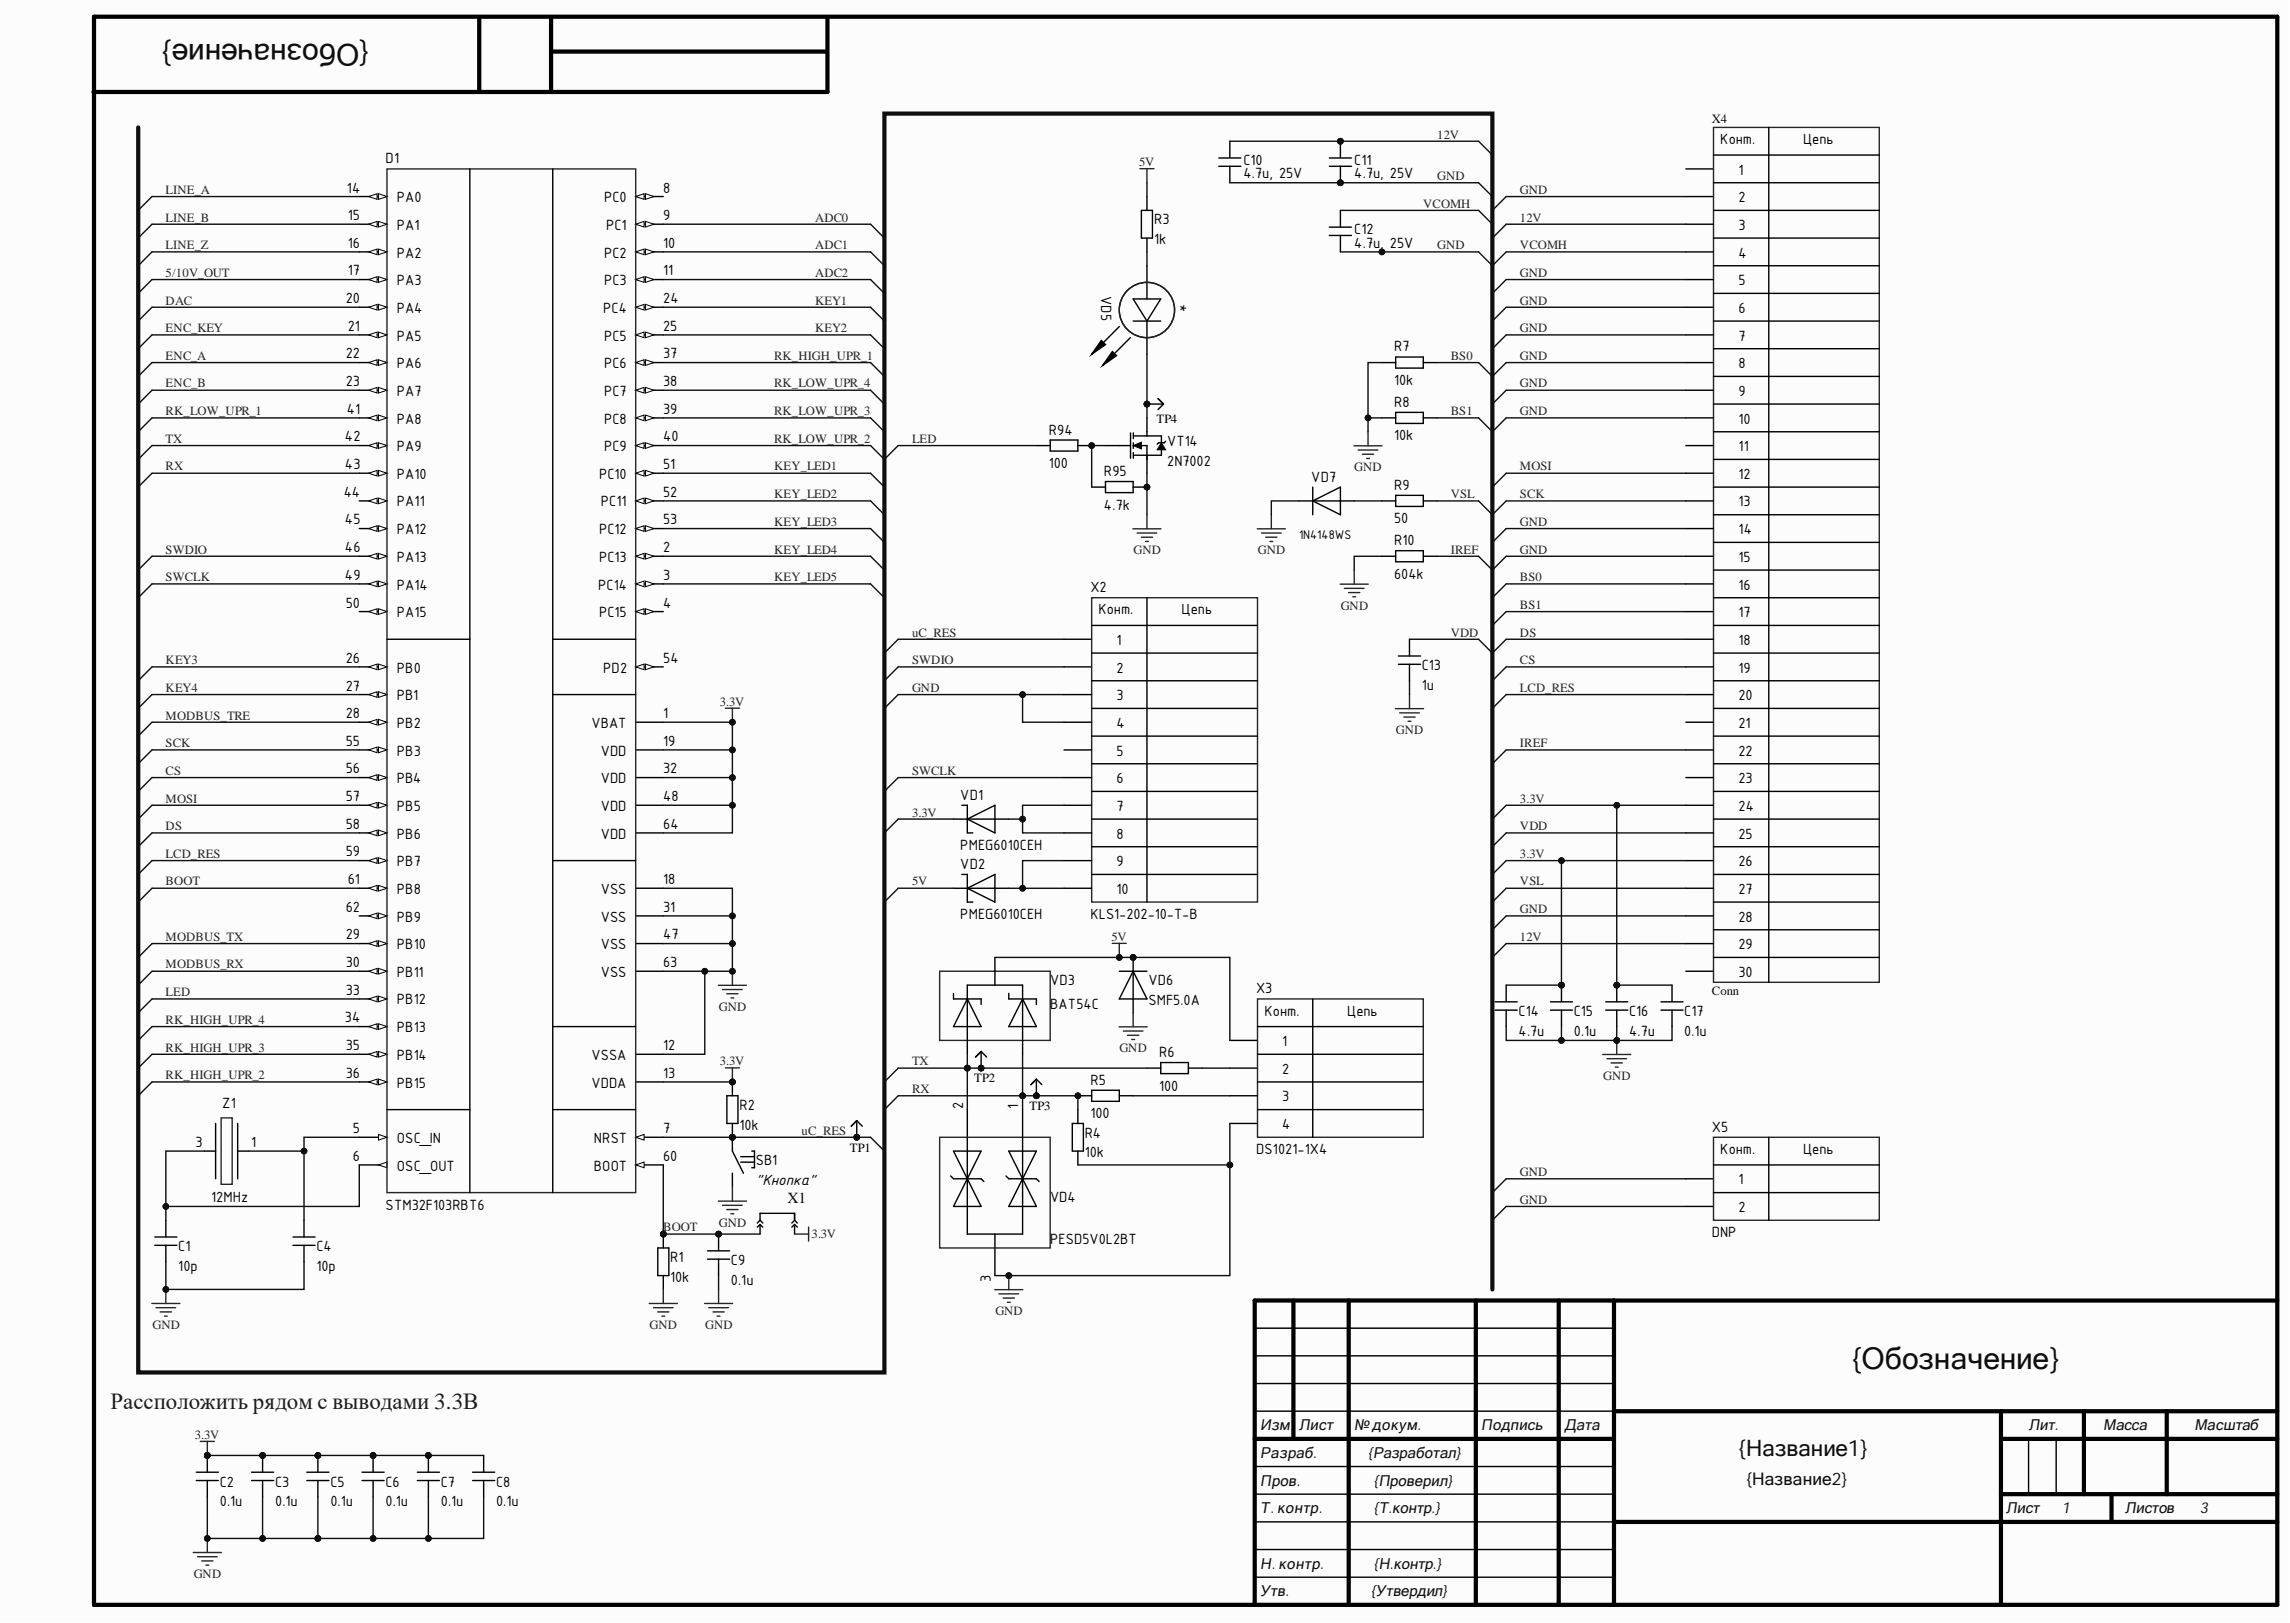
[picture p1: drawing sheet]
<svg xmlns="http://www.w3.org/2000/svg" width="414mm" height="293mm" viewBox="0 0 414 293" stroke-linecap="round" stroke-linejoin="round" font-family="sans-serif">
<defs><g id="words">
<g font-size="5.4" fill="#0e0e0e">
<text x="66.7" y="7.9" transform="rotate(-180 66.7 7.9)">{Обозначение}</text>
<text x="334.6" y="247.3">{Обозначение}</text>
</g>
<text font-size="4.1" fill="#1c1c1c" x="20" y="254.5">Рассположить рядом с выводами 3.3В</text>
<text font-size="4.1" fill="#0e0e0e" x="314.2" y="263">{Название1}</text>
<text font-size="3.1" fill="#0e0e0e" x="315.6" y="268.3">{Название2}</text>
<g font-size="2.9">
<text x="69.7" y="29.5">D1</text>
<text x="224.7" y="29.8">C10</text>
<text x="244.7" y="29.8">C11</text>
<text x="310.9" y="26">Конт.</text>
<text x="325.8" y="26">Цепь</text>
<text x="62.7" y="34.8">14</text>
<text x="119.8" y="34.8">8</text>
<text x="224.7" y="32.2">4.7u, 25V</text>
<text x="244.7" y="32.2">4.7u, 25V</text>
<text x="314.2" y="31.6">1</text>
<text x="62.8" y="39.8">15</text>
<text x="71.7" y="36.6">PA0</text>
<text x="71.7" y="41.5">PA1</text>
<text x="109.2" y="36.6">PC0</text>
<text x="109.5" y="41.5">PC1</text>
<text x="119.8" y="39.8">9</text>
<text x="208.5" y="40.5">R3</text>
<text x="314.2" y="36.6">2</text>
<text x="314.2" y="41.5">3</text>
<text x="62.8" y="44.8">16</text>
<text x="71.7" y="46.5">PA2</text>
<text x="109.2" y="46.5">PC2</text>
<text x="119.8" y="44.8">10</text>
<text x="208.5" y="44.1">1k</text>
<text x="244.7" y="42.2">C12</text>
<text x="244.7" y="44.8">4.7u, 25V</text>
<text x="314.2" y="46.5">4</text>
<text x="62.8" y="49.8">17</text>
<text x="71.7" y="51.5">PA3</text>
<text x="109.2" y="51.5">PC3</text>
<text x="119.8" y="49.8">11</text>
<text x="199" y="53.5" transform="rotate(90 199 53.5)">VD5</text>
<text x="314.2" y="51.5">5</text>
<text x="62.5" y="54.7">20</text>
<text x="62.8" y="59.7">21</text>
<text x="71.7" y="56.5">PA4</text>
<text x="109" y="56.5">PC4</text>
<text x="119.8" y="54.7">24</text>
<text x="119.8" y="59.7">25</text>
<text x="212.9" y="54.8" transform="rotate(90 212.9 54.8)">*</text>
<text x="314.2" y="56.5">6</text>
<text x="62.5" y="64.7">22</text>
<text x="71.7" y="61.5">PA5</text>
<text x="109.2" y="61.5">PC5</text>
<text x="119.8" y="64.7">37</text>
<text x="251.9" y="63.5">R7</text>
<text x="314.2" y="61.5">7</text>
<text x="62.5" y="69.7">23</text>
<text x="71.7" y="66.5">PA6</text>
<text x="71.7" y="71.5">PA7</text>
<text x="109.2" y="66.5">PC6</text>
<text x="109.2" y="71.5">PC7</text>
<text x="119.8" y="69.7">38</text>
<text x="251.9" y="69.6">10k</text>
<text x="314.2" y="66.5">8</text>
<text x="314.2" y="71.5">9</text>
<text x="62.7" y="74.7">41</text>
<text x="71.7" y="76.5">PA8</text>
<text x="109.2" y="76.5">PC8</text>
<text x="119.8" y="74.7">39</text>
<text x="251.9" y="73.5">R8</text>
<text x="314.2" y="76.5">10</text>
<text x="62.3" y="79.7">42</text>
<text x="71.7" y="81.5">PA9</text>
<text x="109.2" y="81.5">PC9</text>
<text x="119.8" y="79.7">40</text>
<text x="189.5" y="78.5">R94</text>
<text x="210.9" y="80.6">VT14</text>
<text x="251.9" y="79.5">10k</text>
<text x="314.2" y="81.5">11</text>
<text x="62.2" y="89.7">44</text>
<text x="62.3" y="84.7">43</text>
<text x="71.7" y="86.5">PA10</text>
<text x="108.2" y="86.5">PC10</text>
<text x="119.8" y="84.7">51</text>
<text x="119.8" y="89.7">52</text>
<text x="189.5" y="84.5">100</text>
<text x="199.5" y="86">R95</text>
<text x="210.9" y="84.1">2N7002</text>
<text x="236.9" y="87">VD7</text>
<text x="251.9" y="88.5">R9</text>
<text x="314.2" y="86.5">12</text>
<text x="62.3" y="94.7">45</text>
<text x="71.7" y="91.5">PA11</text>
<text x="108.6" y="91.5">PC11</text>
<text x="119.8" y="94.7">53</text>
<text x="199.5" y="92.1">4.7k</text>
<text x="251.9" y="94.5">50</text>
<text x="314.2" y="91.5">13</text>
<text x="62.3" y="99.8">46</text>
<text x="71.7" y="96.5">PA12</text>
<text x="71.7" y="101.5">PA13</text>
<text x="108.2" y="101.5">PC13</text>
<text x="108.2" y="96.5">PC12</text>
<text x="119.8" y="99.8">2</text>
<text x="251.9" y="98.5">R10</text>
<text x="314.2" y="96.5">14</text>
<text x="314.2" y="101.5">15</text>
<text x="62.3" y="104.8">49</text>
<text x="71.7" y="106.5">PA14</text>
<text x="108.1" y="106.5">PC14</text>
<text x="119.8" y="104.8">3</text>
<text x="197" y="107">X2</text>
<text x="251.9" y="104.5">604k</text>
<text x="314.2" y="106.5">16</text>
<text x="62.5" y="109.8">50</text>
<text x="71.7" y="111.5">PA15</text>
<text x="108.2" y="111.5">PC15</text>
<text x="119.8" y="109.8">4</text>
<text x="198.5" y="110.9">Конт.</text>
<text x="213.5" y="110.9">Цепь</text>
<text x="314.2" y="111.5">17</text>
<text x="62.5" y="119.7">26</text>
<text x="119.8" y="119.7">54</text>
<text x="201.8" y="116.5">1</text>
<text x="314.2" y="116.5">18</text>
<text x="62.5" y="124.7">27</text>
<text x="71.7" y="121.5">PB0</text>
<text x="109" y="121.5">PD2</text>
<text x="201.8" y="121.5">2</text>
<text x="256.9" y="121">C13</text>
<text x="256.9" y="124.6">1u</text>
<text x="314.2" y="121.5">19</text>
<text x="62.5" y="129.7">28</text>
<text x="71.7" y="126.5">PB1</text>
<text x="71.7" y="131.5">PB2</text>
<text x="106.9" y="131.5">VBAT</text>
<text x="119.8" y="129.7">1</text>
<text x="201.8" y="126.5">3</text>
<text x="201.8" y="131.5">4</text>
<text x="314.2" y="126.5">20</text>
<text x="314.2" y="131.5">21</text>
<text x="62.5" y="134.7">55</text>
<text x="71.7" y="136.5">PB3</text>
<text x="108.6" y="136.5">VDD</text>
<text x="119.8" y="134.7">19</text>
<text x="201.8" y="136.5">5</text>
<text x="314.2" y="136.5">22</text>
<text x="62.5" y="139.7">56</text>
<text x="71.7" y="141.5">PB4</text>
<text x="108.6" y="141.5">VDD</text>
<text x="119.8" y="139.7">32</text>
<text x="201.8" y="141.5">6</text>
<text x="314.2" y="141.5">23</text>
<text x="62.5" y="144.7">57</text>
<text x="62.5" y="149.7">58</text>
<text x="71.7" y="146.5">PB5</text>
<text x="108.6" y="146.5">VDD</text>
<text x="119.8" y="144.7">48</text>
<text x="119.8" y="149.7">64</text>
<text x="173.5" y="144.5">VD1</text>
<text x="201.8" y="146.5">7</text>
<text x="314.2" y="146.5">24</text>
<text x="62.5" y="154.7">59</text>
<text x="71.7" y="151.5">PB6</text>
<text x="108.6" y="151.5">VDD</text>
<text x="173.5" y="153.5">PMEG6010CEH</text>
<text x="201.8" y="151.5">8</text>
<text x="314.2" y="151.5">25</text>
<text x="62.8" y="159.7">61</text>
<text x="71.7" y="156.5">PB7</text>
<text x="71.7" y="161.5">PB8</text>
<text x="108.6" y="161.5">VSS</text>
<text x="119.8" y="159.7">18</text>
<text x="173.5" y="157">VD2</text>
<text x="201.8" y="156.5">9</text>
<text x="201.8" y="161.5">10</text>
<text x="314.2" y="156.5">26</text>
<text x="314.2" y="161.5">27</text>
<text x="62.5" y="164.7">62</text>
<text x="71.7" y="166.5">PB9</text>
<text x="108.6" y="166.5">VSS</text>
<text x="119.8" y="164.7">31</text>
<text x="173.5" y="166">PMEG6010CEH</text>
<text x="197" y="166">KLS1-202-10-T-B</text>
<text x="314.2" y="166.5">28</text>
<text x="62.5" y="169.7">29</text>
<text x="71.7" y="171.4">PB10</text>
<text x="108.6" y="171.4">VSS</text>
<text x="119.8" y="169.7">47</text>
<text x="314.2" y="171.4">29</text>
<text x="62.5" y="174.7">30</text>
<text x="62.5" y="179.7">33</text>
<text x="71.7" y="176.4">PB11</text>
<text x="108.6" y="176.4">VSS</text>
<text x="119.8" y="174.7">63</text>
<text x="189.8" y="178">VD3</text>
<text x="207.5" y="178">VD6</text>
<text x="227" y="179.4">X3</text>
<text x="314.2" y="176.4">30</text>
<text x="62.3" y="184.6">34</text>
<text x="71.7" y="181.4">PB12</text>
<text x="189.8" y="182.2">BAT54C</text>
<text x="207.5" y="181.5">SMF5.0A</text>
<text x="228.5" y="183.5">Конт.</text>
<text x="243.5" y="183.5">Цепь</text>
<text x="274.4" y="183.5">C14</text>
<text x="284.4" y="183.5">C15</text>
<text x="294.4" y="183.5">C16</text>
<text x="304.3" y="183.5">C17</text>
<text x="62.5" y="189.7">35</text>
<text x="71.7" y="186.4">PB13</text>
<text x="71.7" y="191.5">PB14</text>
<text x="106.9" y="191.5">VSSA</text>
<text x="119.8" y="189.7">12</text>
<text x="209.5" y="190.9">R6</text>
<text x="231.7" y="189">1</text>
<text x="274.4" y="187.1">4.7u</text>
<text x="284.4" y="187.1">0.1u</text>
<text x="294.4" y="187.1">4.7u</text>
<text x="304.3" y="187.1">0.1u</text>
<text x="62.5" y="194.7">36</text>
<text x="71.7" y="196.5">PB15</text>
<text x="106.9" y="196.5">VDDA</text>
<text x="119.8" y="194.7">13</text>
<text x="197" y="195.9">R5</text>
<text x="209.5" y="197">100</text>
<text x="231.7" y="194">2</text>
<text x="40.2" y="200.2">Z1</text>
<text x="133.6" y="200.5">R2</text>
<text x="174" y="200.4" transform="rotate(-90 174 200.4)">2</text>
<text x="184" y="200.4" transform="rotate(-90 184 200.4)">1</text>
<text x="197" y="202">100</text>
<text x="231.7" y="198.9">3</text>
<text x="231.7" y="203.9">4</text>
<text x="35.3" y="207.2">3</text>
<text x="45.4" y="207.2">1</text>
<text x="63.8" y="204.7">5</text>
<text x="63.8" y="209.7">6</text>
<text x="71.7" y="206.5">OSC_IN</text>
<text x="107.3" y="206.5">NRST</text>
<text x="119.8" y="204.7">7</text>
<text x="119.8" y="209.7">60</text>
<text x="133.6" y="204">10k</text>
<text x="196" y="205.5">R4</text>
<text x="196" y="209">10k</text>
<text x="227" y="208.5">DS1021-1X4</text>
<text x="309.3" y="204.5">X5</text>
<text x="310.9" y="208.4">Конт.</text>
<text x="325.8" y="208.4">Цепь</text>
<text x="71.7" y="211.5">OSC_OUT</text>
<text x="107.3" y="211.5">BOOT</text>
<text x="136.6" y="210.5">SB1</text>
<text x="136.6" y="214">&quot;Кнопка&quot;</text>
<text x="314.2" y="213.9">1</text>
<text x="38.1" y="217.1">12MHz</text>
<text x="69.7" y="218.5">STM32F103RBT6</text>
<text x="189.8" y="217.1">VD4</text>
<text x="314.2" y="218.9">2</text>
<text x="32.2" y="226">C1</text>
<text x="57.2" y="226">C4</text>
<text x="121.1" y="228">R1</text>
<text x="189.8" y="224.7">PESD5V0L2BT</text>
<text x="309.3" y="223.5">DNP</text>
<text x="32.2" y="229.6">10p</text>
<text x="57.2" y="229.6">10p</text>
<text x="121.1" y="231.5">10k</text>
<text x="132.1" y="228.5">C9</text>
<text x="132.1" y="232">0.1u</text>
<text x="179" y="231.5" transform="rotate(-90 179 231.5)">3</text>
<text x="39.7" y="268.5">C2</text>
<text x="49.7" y="268.5">C3</text>
<text x="59.7" y="268.5">C5</text>
<text x="69.7" y="268.5">C6</text>
<text x="79.7" y="268.5">C7</text>
<text x="89.6" y="268.5">C8</text>
<text x="39.7" y="272.1">0.1u</text>
<text x="49.7" y="272.1">0.1u</text>
<text x="59.7" y="272.1">0.1u</text>
<text x="69.7" y="272.1">0.1u</text>
<text x="79.7" y="272.1">0.1u</text>
<text x="89.6" y="272.1">0.1u</text>
</g>
<text font-size="2.8" fill="#0e0e0e" x="142.3" y="217.3">X1</text>
<g font-size="2.7" fill="#0e0e0e">
<text x="227.7" y="258.4">Изм.</text>
<text x="227.7" y="263.3">Разраб.</text>
<text x="234.8" y="258.4">Лист</text>
<text x="244.7" y="258.4">№ докум.</text>
<text x="247.2" y="263.3">{Разработал}</text>
<text x="267.6" y="258.4">Подпись</text>
<text x="282.7" y="258.4">Дата</text>
<text x="366.6" y="258.4">Лит.</text>
<text x="380" y="258.4">Масса</text>
<text x="396.5" y="258.4">Масштаб</text>
<text x="227.7" y="268.3">Пров.</text>
<text x="248.2" y="268.3">{Проверил}</text>
<text x="227.7" y="273.3">Т. контр.</text>
<text x="248.2" y="273.3">{Т.контр.}</text>
<text x="362.5" y="273.3">Лист</text>
<text x="372.6" y="273.3">1</text>
<text x="384" y="273.3">Листов</text>
<text x="397.5" y="273.3">3</text>
<text x="227.7" y="283.3">Н. контр.</text>
<text x="248.2" y="283.3">{Н.контр.}</text>
<text x="227.7" y="288.3">Утв.</text>
<text x="247.7" y="288.3">{Утвердил}</text>
</g>
<text font-size="2.5" x="234.8" y="97.3">1N4148WS</text>
<g font-size="2.3" fill="#0e0e0e">
<text x="309.3" y="22.3">X4</text>
<text x="309.3" y="179.7">Conn</text>
</g>
<g font-size="2.3" fill="#262626">
<text x="205.8" y="30">5V</text>
<text x="259.7" y="25">12V</text>
<text x="29.9" y="35">LINE_A</text>
<text x="259.7" y="32.5">GND</text>
<text x="274.7" y="35">GND</text>
<text x="29.9" y="40">LINE_B</text>
<text x="147.3" y="40">ADC0</text>
<text x="257.2" y="37.5">VCOMH</text>
<text x="274.7" y="40">12V</text>
<text x="29.9" y="45">LINE_Z</text>
<text x="147.3" y="45">ADC1</text>
<text x="259.7" y="45">GND</text>
<text x="274.7" y="45">VCOMH</text>
<text x="29.9" y="50">5/10V_OUT</text>
<text x="147.3" y="50">ADC2</text>
<text x="274.7" y="50">GND</text>
<text x="29.9" y="55">DAC</text>
<text x="29.9" y="60">ENC_KEY</text>
<text x="147.3" y="55">KEY1</text>
<text x="147.3" y="60">KEY2</text>
<text x="274.7" y="55">GND</text>
<text x="274.7" y="60">GND</text>
<text x="29.9" y="65">ENC_A</text>
<text x="139.9" y="65">RK_HIGH_UPR_1</text>
<text x="262.2" y="65">BS0</text>
<text x="274.7" y="65">GND</text>
<text x="29.9" y="70">ENC_B</text>
<text x="139.9" y="70">RK_LOW_UPR_4</text>
<text x="274.7" y="70">GND</text>
<text x="29.9" y="75">RK_LOW_UPR_1</text>
<text x="139.9" y="75">RK_LOW_UPR_3</text>
<text x="262.2" y="75">BS1</text>
<text x="274.7" y="75">GND</text>
<text x="29.9" y="80">TX</text>
<text x="139.9" y="80">RK_LOW_UPR_2</text>
<text x="164.8" y="80">LED</text>
<text x="29.9" y="85">RX</text>
<text x="139.9" y="85">KEY_LED1</text>
<text x="139.9" y="90">KEY_LED2</text>
<text x="244.7" y="85.1">GND</text>
<text x="262.2" y="90">VSL</text>
<text x="274.7" y="85">MOSI</text>
<text x="274.7" y="90">SCK</text>
<text x="139.9" y="94.9">KEY_LED3</text>
<text x="274.7" y="94.9">GND</text>
<text x="29.9" y="100">SWDIO</text>
<text x="139.9" y="100">KEY_LED4</text>
<text x="204.8" y="100.1">GND</text>
<text x="227.3" y="100.1">GND</text>
<text x="262.2" y="100">IREF</text>
<text x="274.7" y="100">GND</text>
<text x="29.9" y="105">SWCLK</text>
<text x="139.9" y="105">KEY_LED5</text>
<text x="274.7" y="105">BS0</text>
<text x="242.3" y="110.1">GND</text>
<text x="274.7" y="110">BS1</text>
<text x="29.9" y="120">KEY3</text>
<text x="164.8" y="120">SWDIO</text>
<text x="164.8" y="115">uC_RES</text>
<text x="262.2" y="115">VDD</text>
<text x="274.7" y="120">CS</text>
<text x="274.7" y="115">DS</text>
<text x="29.9" y="125">KEY4</text>
<text x="164.8" y="125">GND</text>
<text x="274.7" y="125">LCD_RES</text>
<text x="29.9" y="130">MODBUS_TRE</text>
<text x="130.1" y="127.4">3.3V</text>
<text x="29.9" y="135">SCK</text>
<text x="252.3" y="132.6">GND</text>
<text x="274.7" y="135">IREF</text>
<text x="29.9" y="140">CS</text>
<text x="164.8" y="140">SWCLK</text>
<text x="29.9" y="145">MOSI</text>
<text x="29.9" y="150">DS</text>
<text x="164.8" y="147.5">3.3V</text>
<text x="274.7" y="150">VDD</text>
<text x="274.7" y="145">3.3V</text>
<text x="29.9" y="154.9">LCD_RES</text>
<text x="274.7" y="154.9">3.3V</text>
<text x="29.9" y="159.9">BOOT</text>
<text x="164.8" y="159.9">5V</text>
<text x="274.7" y="159.9">VSL</text>
<text x="274.7" y="164.9">GND</text>
<text x="29.9" y="169.9">MODBUS_TX</text>
<text x="200.8" y="169.9">5V</text>
<text x="274.7" y="169.9">12V</text>
<text x="29.9" y="174.9">MODBUS_RX</text>
<text x="29.9" y="179.9">LED</text>
<text x="29.9" y="184.9">RK_HIGH_UPR_4</text>
<text x="129.9" y="182.5">GND</text>
<text x="29.9" y="190">RK_HIGH_UPR_3</text>
<text x="202.3" y="190.1">GND</text>
<text x="29.9" y="195">RK_HIGH_UPR_2</text>
<text x="130.1" y="192.4">3.3V</text>
<text x="164.8" y="192.4">TX</text>
<text x="164.8" y="197.4">RX</text>
<text x="289.7" y="195.1">GND</text>
<text x="144.9" y="205">uC_RES</text>
<text x="274.7" y="212.4">GND</text>
<text x="129.9" y="221.5">GND</text>
<text x="274.7" y="217.4">GND</text>
<text x="119.8" y="222.4">BOOT</text>
<text x="146.6" y="223.7">3.3V</text>
<text x="27.6" y="240">GND</text>
<text x="117.4" y="240">GND</text>
<text x="127.4" y="240">GND</text>
<text x="179.9" y="237.5">GND</text>
<text x="35.2" y="259.9">3.3V</text>
<text x="35" y="285">GND</text>
</g>
<g font-size="2.3">
<text x="209" y="76.3">TP4</text>
<text x="176.1" y="195.5">TP2</text>
<text x="186" y="200.5">TP3</text>
<text x="153.6" y="208">TP1</text>
</g>
</g></defs>
<g fill="#fcfcfc">
<path d="M0 0h413.5v292.9h-413.5z" fill-rule="evenodd"/>
<path d="M0 0h413.5v292.9h-413.5z" fill-rule="evenodd"/>
</g>
<g fill="none" stroke="#000" stroke-width=".76">
<path d="M17 3h394.5v286.9h-394.5zM86.5 3.1h.1v13.5M99.6 3.1v13.5M99.6 9.3h49.8M149.5 3.2v13.4h-132.6M233.7 234.9v25M243.7 234.9v55M266.7 234.9v55M281.7 234.9v55M291.7 234.9v55M411.5 234.9h-184.8v55M226.7 259.9h65"/>
<path d="M291.7 254.9h119.8M361.6 259.9h49.9M361.6 254.9v35M376.6 254.9v15M391.5 254.9v15M291.7 274.9h119.8M361.6 269.9h49.9M381.6 269.9v5"/>
</g>
<path d="M226.7 239.9h65M226.7 244.9h65M226.7 249.9h65M226.7 254.9h65M366.6 259.9v10M371.6 259.9v10M226.7 264.9h65M226.7 269.9h65M226.7 274.9h65M226.7 279.9h65M226.7 284.9h65" fill="none" stroke="#000" stroke-width=".25"/>
<path d="M129.8 178h5.1M130.6 178.7h3.5M131.3 179.5h2.1M132.3 175.4v2.6M132.1 180.3h.5" fill="none" stroke="#262626" stroke-width=".25"/>
<circle cx="132.3" cy="175.4" r=".51" fill="#0e0e0e"/>
<circle cx="132.3" cy="175.4" r=".51" fill="none" stroke="#0e0e0e" stroke-width=".18"/>
<g fill="none" stroke="#0e0e0e" stroke-width=".25">
<path d="M27.5 35.5l-2.5 2.5M27.5 40.5l-2.5 2.5M27.5 45.5l-2.5 2.5M27.5 50.5l-2.5 2.5M27.5 55.5l-2.5 2.5M157.3 40.5l2.5 2.5M157.3 45.5l2.5 2.5M157.3 50.5l2.5 2.5M157.3 55.5l2.5 2.5M27.5 60.5l-2.5 2.5M27.5 65.5l-2.5 2.5M27.5 70.5l-2.5 2.5"/>
<path d="M27.5 75.5l-2.5 2.5M157.3 60.5l2.5 2.5M157.3 65.5l2.5 2.5M157.3 70.5l2.5 2.5M157.3 75.5l2.5 2.5M27.5 80.5l-2.5 2.5M27.5 85.5l-2.5 2.5M157.3 80.5l2.5 2.5M27.5 100.5l-2.5 2.5M27.5 105.5l-2.5 2.5"/>
</g>
<path d="M131.1 127.9h2.5M132.3 127.9v2.6" fill="none" stroke="#262626" stroke-width=".25"/>
<circle cx="132.3" cy="130.5" r=".51" fill="#0e0e0e"/>
<circle cx="132.3" cy="130.5" r=".51" fill="none" stroke="#0e0e0e" stroke-width=".18"/>
<circle cx="37.5" cy="262.9" r=".51" fill="#0e0e0e"/>
<circle cx="37.5" cy="262.9" r=".51" fill="none" stroke="#0e0e0e" stroke-width=".18"/>
<path d="M35.5 267.4h4M35.5 265.9h4M37.5 262.9v3M37.5 267.4v3" fill="none" stroke="#000" stroke-width=".25"/>
<circle cx="37.5" cy="262.9" r=".51" fill="#0e0e0e"/>
<circle cx="37.5" cy="262.9" r=".51" fill="none" stroke="#0e0e0e" stroke-width=".18"/>
<circle cx="47.5" cy="262.9" r=".51" fill="#0e0e0e"/>
<circle cx="47.5" cy="262.9" r=".51" fill="none" stroke="#0e0e0e" stroke-width=".18"/>
<path d="M45.5 267.4h3.9M45.5 265.9h3.9M47.5 262.9v3M47.5 267.4v3" fill="none" stroke="#000" stroke-width=".25"/>
<circle cx="47.5" cy="262.9" r=".51" fill="#0e0e0e"/>
<circle cx="47.5" cy="262.9" r=".51" fill="none" stroke="#0e0e0e" stroke-width=".18"/>
<circle cx="57.4" cy="262.9" r=".51" fill="#0e0e0e"/>
<circle cx="57.4" cy="262.9" r=".51" fill="none" stroke="#0e0e0e" stroke-width=".18"/>
<path d="M55.4 267.4h4M55.4 265.9h4M57.4 262.9v3M57.4 267.4v3" fill="none" stroke="#000" stroke-width=".25"/>
<circle cx="57.4" cy="262.9" r=".51" fill="#0e0e0e"/>
<circle cx="57.4" cy="262.9" r=".51" fill="none" stroke="#0e0e0e" stroke-width=".18"/>
<circle cx="67.4" cy="262.9" r=".51" fill="#0e0e0e"/>
<circle cx="67.4" cy="262.9" r=".51" fill="none" stroke="#0e0e0e" stroke-width=".18"/>
<path d="M65.4 267.4h4M65.4 265.9h4M67.4 262.9v3M67.4 267.4v3" fill="none" stroke="#000" stroke-width=".25"/>
<circle cx="67.4" cy="262.9" r=".51" fill="#0e0e0e"/>
<circle cx="67.4" cy="262.9" r=".51" fill="none" stroke="#0e0e0e" stroke-width=".18"/>
<circle cx="77.4" cy="262.9" r=".51" fill="#0e0e0e"/>
<circle cx="77.4" cy="262.9" r=".51" fill="none" stroke="#0e0e0e" stroke-width=".18"/>
<path d="M75.4 267.4h4M75.4 265.9h4M77.4 262.9v3M77.4 267.4v3" fill="none" stroke="#000" stroke-width=".25"/>
<circle cx="77.4" cy="262.9" r=".51" fill="#0e0e0e"/>
<circle cx="77.4" cy="262.9" r=".51" fill="none" stroke="#0e0e0e" stroke-width=".18"/>
<path d="M36.2 260.4h2.5M37.5 260.4v2.5" fill="none" stroke="#262626" stroke-width=".25"/>
<circle cx="37.5" cy="262.9" r=".51" fill="#0e0e0e"/>
<circle cx="37.5" cy="262.9" r=".51" fill="none" stroke="#0e0e0e" stroke-width=".18"/>
<path d="M37.5 277.9v2.5M34.9 280.4h5.1M35.7 281.2h3.5M36.4 281.9h2.1M37.2 282.7h.5" fill="none" stroke="#262626" stroke-width=".25"/>
<circle cx="37.5" cy="277.9" r=".51" fill="#0e0e0e"/>
<circle cx="37.5" cy="277.9" r=".51" fill="none" stroke="#0e0e0e" stroke-width=".18"/>
<circle cx="129.8" cy="222.9" r=".51" fill="#0e0e0e"/>
<circle cx="129.8" cy="222.9" r=".51" fill="none" stroke="#0e0e0e" stroke-width=".18"/>
<path d="M127.9 227.4h3.9M127.9 225.9h3.9M129.8 222.9v3M129.8 227.4v3" fill="none" stroke="#000" stroke-width=".25"/>
<circle cx="129.8" cy="222.9" r=".51" fill="#0e0e0e"/>
<circle cx="129.8" cy="222.9" r=".51" fill="none" stroke="#0e0e0e" stroke-width=".18"/>
<path d="M127.3 235.4h5.1M128.1 236.2h3.5M128.8 237h2.1M129.6 237.7h.5M129.8 232.9v2.5M143.6 222.9h2.5M146.1 221.6v2.6" fill="none" stroke="#262626" stroke-width=".25"/>
<path d="M136.8 221.7l.5-.5 .5 .5M137.3 220.4v-1.3l6.3 .1v1.2M137.3 221.4v1.5M137.3 220.4l-.5 .5M137.3 220.4l.6 .5M143.1 221.7l.5-.5 .5 .5M143.6 221.4v1.5M143.6 220.4l-.5 .5M143.6 220.4l.5 .5" fill="none" stroke="#000" stroke-width=".25"/>
<circle cx="119.9" cy="222.9" r=".51" fill="#0e0e0e"/>
<circle cx="119.9" cy="222.9" r=".51" fill="none" stroke="#0e0e0e" stroke-width=".18"/>
<path d="M119.9 222.9v2.5M119.9 230.4v2.5" fill="none" stroke="#000" stroke-width=".25"/>
<circle cx="119.9" cy="222.9" r=".51" fill="#0e0e0e"/>
<circle cx="119.9" cy="222.9" r=".51" fill="none" stroke="#0e0e0e" stroke-width=".18"/>
<path d="M118.9 225.4h2v5h-2z" fill="none" stroke="#000" stroke-width=".25"/>
<path d="M27.4 235.4h5.1M28.2 236.2h3.5M29 237h2M29.7 237.7h.5M30 232.9v2.5" fill="none" stroke="#262626" stroke-width=".25"/>
<circle cx="30" cy="232.9" r=".51" fill="#0e0e0e"/>
<circle cx="30" cy="232.9" r=".51" fill="none" stroke="#0e0e0e" stroke-width=".18"/>
<circle cx="132.3" cy="205.4" r=".51" fill="#0e0e0e"/>
<circle cx="132.3" cy="205.4" r=".51" fill="none" stroke="#0e0e0e" stroke-width=".18"/>
<circle cx="132.3" cy="195.4" r=".51" fill="#0e0e0e"/>
<circle cx="132.3" cy="195.4" r=".51" fill="none" stroke="#0e0e0e" stroke-width=".18"/>
<path d="M132.3 202.9v2.5" fill="none" stroke="#000" stroke-width=".25"/>
<circle cx="132.3" cy="205.4" r=".51" fill="#0e0e0e"/>
<circle cx="132.3" cy="205.4" r=".51" fill="none" stroke="#0e0e0e" stroke-width=".18"/>
<path d="M132.3 195.4v2.5" fill="none" stroke="#000" stroke-width=".25"/>
<circle cx="132.3" cy="195.4" r=".51" fill="#0e0e0e"/>
<circle cx="132.3" cy="195.4" r=".51" fill="none" stroke="#0e0e0e" stroke-width=".18"/>
<path d="M131.3 197.9h2v5h-2z" fill="none" stroke="#000" stroke-width=".25"/>
<path d="M131.1 192.9h2.5M132.3 192.9v2.5" fill="none" stroke="#262626" stroke-width=".25"/>
<circle cx="132.3" cy="195.4" r=".51" fill="#0e0e0e"/>
<circle cx="132.3" cy="195.4" r=".51" fill="none" stroke="#0e0e0e" stroke-width=".18"/>
<path d="M37 207.9h2M39 202.9v10M42.9 207.9h2M42.9 202.9v10M28 224.9h4M28 223.4h4M30 220.4v3M30 224.9v3M52.9 224.9h4M52.9 223.4h4M54.9 220.4v3M54.9 224.9v3" fill="none" stroke="#000" stroke-width=".25"/>
<path d="M40 201.9h2v12h-2z" fill="none" stroke="#262626" stroke-width=".25"/>
<circle cx="132.3" cy="205.4" r=".51" fill="#0e0e0e"/>
<circle cx="132.3" cy="205.4" r=".51" fill="none" stroke="#0e0e0e" stroke-width=".18"/>
<path d="M132.3 205.4v2.5" fill="none" stroke="#000" stroke-width=".25"/>
<circle cx="132.3" cy="205.4" r=".51" fill="#0e0e0e"/>
<circle cx="132.3" cy="205.4" r=".51" fill="none" stroke="#0e0e0e" stroke-width=".18"/>
<path d="M132.3 211.9v2.5M132.3 207.9l2 4M133.8 208.9h2.5M133.8 209.9h2.5M135.8 207.9h.5v3h-.5" fill="none" stroke="#000" stroke-width=".25"/>
<circle cx="119.9" cy="222.9" r=".51" fill="#0e0e0e"/>
<circle cx="119.9" cy="222.9" r=".51" fill="none" stroke="#0e0e0e" stroke-width=".18"/>
<path d="M114.9 100.5h5M114.9 130.5h5" fill="none" stroke="#000" stroke-width=".25"/>
<path d="M114.9 100.5l1.5-.5v1z" fill="#fbfbfb"/>
<path d="M114.9 100.5l1.5-.5v1z" fill="none" stroke="#000" stroke-width=".18"/>
<path d="M116.6 100l1.6 .5-1.6 .5z" fill="#fbfbfb"/>
<path d="M116.6 100l1.6 .5-1.6 .5z" fill="none" stroke="#000" stroke-width=".18"/>
<path d="M114.9 105.5h5" fill="none" stroke="#000" stroke-width=".25"/>
<path d="M114.9 105.5l1.5-.5v1z" fill="#fbfbfb"/>
<path d="M114.9 105.5l1.5-.5v1z" fill="none" stroke="#000" stroke-width=".18"/>
<path d="M116.6 105l1.6 .5-1.6 .5z" fill="#fbfbfb"/>
<path d="M116.6 105l1.6 .5-1.6 .5z" fill="none" stroke="#000" stroke-width=".18"/>
<path d="M114.9 110.5h5" fill="none" stroke="#000" stroke-width=".25"/>
<path d="M114.9 110.5l1.5-.5v1z" fill="#fbfbfb"/>
<path d="M114.9 110.5l1.5-.5v1z" fill="none" stroke="#000" stroke-width=".18"/>
<path d="M116.6 110l1.6 .5-1.6 .5z" fill="#fbfbfb"/>
<path d="M116.6 110l1.6 .5-1.6 .5z" fill="none" stroke="#000" stroke-width=".18"/>
<path d="M64.9 205.4h5" fill="none" stroke="#000" stroke-width=".25"/>
<path d="M68.4 204.9l1.5 .5-1.5 .5z" fill="#fbfbfb"/>
<path d="M68.4 204.9l1.5 .5-1.5 .5z" fill="none" stroke="#000" stroke-width=".18"/>
<path d="M64.9 210.4h5" fill="none" stroke="#000" stroke-width=".25"/>
<path d="M68.4 210.4l1.5-.5v1z" fill="#fbfbfb"/>
<path d="M68.4 210.4l1.5-.5v1z" fill="none" stroke="#000" stroke-width=".18"/>
<path d="M114.9 205.4h5" fill="none" stroke="#000" stroke-width=".25"/>
<path d="M114.9 205.4l1.5-.5v1z" fill="#fbfbfb"/>
<path d="M114.9 205.4l1.5-.5v1z" fill="none" stroke="#000" stroke-width=".18"/>
<path d="M114.9 35.5h5" fill="none" stroke="#000" stroke-width=".25"/>
<path d="M114.9 35.5l1.5-.5v1z" fill="#fbfbfb"/>
<path d="M114.9 35.5l1.5-.5v1z" fill="none" stroke="#000" stroke-width=".18"/>
<path d="M116.6 35l1.6 .5-1.6 .5z" fill="#fbfbfb"/>
<path d="M116.6 35l1.6 .5-1.6 .5z" fill="none" stroke="#000" stroke-width=".18"/>
<path d="M114.9 40.5h5" fill="none" stroke="#000" stroke-width=".25"/>
<path d="M114.9 40.5l1.5-.5v1z" fill="#fbfbfb"/>
<path d="M114.9 40.5l1.5-.5v1z" fill="none" stroke="#000" stroke-width=".18"/>
<path d="M116.6 40l1.6 .5-1.6 .5z" fill="#fbfbfb"/>
<path d="M116.6 40l1.6 .5-1.6 .5z" fill="none" stroke="#000" stroke-width=".18"/>
<path d="M114.9 45.5h5" fill="none" stroke="#000" stroke-width=".25"/>
<path d="M114.9 45.5l1.5-.5v1z" fill="#fbfbfb"/>
<path d="M114.9 45.5l1.5-.5v1z" fill="none" stroke="#000" stroke-width=".18"/>
<path d="M116.6 45l1.6 .5-1.6 .5z" fill="#fbfbfb"/>
<path d="M116.6 45l1.6 .5-1.6 .5z" fill="none" stroke="#000" stroke-width=".18"/>
<path d="M114.9 50.5h5" fill="none" stroke="#000" stroke-width=".25"/>
<path d="M114.9 50.5l1.5-.5v1z" fill="#fbfbfb"/>
<path d="M114.9 50.5l1.5-.5v1z" fill="none" stroke="#000" stroke-width=".18"/>
<path d="M116.6 50l1.6 .5-1.6 .5z" fill="#fbfbfb"/>
<path d="M116.6 50l1.6 .5-1.6 .5z" fill="none" stroke="#000" stroke-width=".18"/>
<path d="M64.9 35.5h5M114.9 190.4h5M114.9 195.4h5" fill="none" stroke="#000" stroke-width=".25"/>
<path d="M68.4 35l1.5 .5-1.5 .5z" fill="#fbfbfb"/>
<path d="M68.4 35l1.5 .5-1.5 .5z" fill="none" stroke="#000" stroke-width=".18"/>
<path d="M66.6 35.5l1.5-.5v1z" fill="#fbfbfb"/>
<path d="M66.6 35.5l1.5-.5v1z" fill="none" stroke="#000" stroke-width=".18"/>
<path d="M64.9 40.5h5" fill="none" stroke="#000" stroke-width=".25"/>
<path d="M68.4 40l1.5 .5-1.5 .5z" fill="#fbfbfb"/>
<path d="M68.4 40l1.5 .5-1.5 .5z" fill="none" stroke="#000" stroke-width=".18"/>
<path d="M66.6 40.5l1.5-.5v1z" fill="#fbfbfb"/>
<path d="M66.6 40.5l1.5-.5v1z" fill="none" stroke="#000" stroke-width=".18"/>
<path d="M64.9 45.5h5" fill="none" stroke="#000" stroke-width=".25"/>
<path d="M68.4 45l1.5 .5-1.5 .5z" fill="#fbfbfb"/>
<path d="M68.4 45l1.5 .5-1.5 .5z" fill="none" stroke="#000" stroke-width=".18"/>
<path d="M66.6 45.5l1.5-.5v1z" fill="#fbfbfb"/>
<path d="M66.6 45.5l1.5-.5v1z" fill="none" stroke="#000" stroke-width=".18"/>
<path d="M64.9 50.5h5" fill="none" stroke="#000" stroke-width=".25"/>
<path d="M68.4 50l1.5 .5-1.5 .5z" fill="#fbfbfb"/>
<path d="M68.4 50l1.5 .5-1.5 .5z" fill="none" stroke="#000" stroke-width=".18"/>
<path d="M66.6 50.5l1.5-.5v1z" fill="#fbfbfb"/>
<path d="M66.6 50.5l1.5-.5v1z" fill="none" stroke="#000" stroke-width=".18"/>
<path d="M64.9 55.5h5M114.9 135.5h5M114.9 160.4h5" fill="none" stroke="#000" stroke-width=".25"/>
<path d="M68.4 55l1.5 .5-1.5 .5z" fill="#fbfbfb"/>
<path d="M68.4 55l1.5 .5-1.5 .5z" fill="none" stroke="#000" stroke-width=".18"/>
<path d="M66.6 55.5l1.5-.5v1z" fill="#fbfbfb"/>
<path d="M66.6 55.5l1.5-.5v1z" fill="none" stroke="#000" stroke-width=".18"/>
<path d="M64.9 60.5h5" fill="none" stroke="#000" stroke-width=".25"/>
<path d="M68.4 60l1.5 .5-1.5 .5z" fill="#fbfbfb"/>
<path d="M68.4 60l1.5 .5-1.5 .5z" fill="none" stroke="#000" stroke-width=".18"/>
<path d="M66.6 60.5l1.5-.5v1z" fill="#fbfbfb"/>
<path d="M66.6 60.5l1.5-.5v1z" fill="none" stroke="#000" stroke-width=".18"/>
<path d="M64.9 65.5h5" fill="none" stroke="#000" stroke-width=".25"/>
<path d="M68.4 65l1.5 .5-1.5 .5z" fill="#fbfbfb"/>
<path d="M68.4 65l1.5 .5-1.5 .5z" fill="none" stroke="#000" stroke-width=".18"/>
<path d="M66.6 65.5l1.5-.5v1z" fill="#fbfbfb"/>
<path d="M66.6 65.5l1.5-.5v1z" fill="none" stroke="#000" stroke-width=".18"/>
<path d="M64.9 70.5h5" fill="none" stroke="#000" stroke-width=".25"/>
<path d="M68.4 70l1.5 .5-1.5 .5z" fill="#fbfbfb"/>
<path d="M68.4 70l1.5 .5-1.5 .5z" fill="none" stroke="#000" stroke-width=".18"/>
<path d="M66.6 70.5l1.5-.5v1z" fill="#fbfbfb"/>
<path d="M66.6 70.5l1.5-.5v1z" fill="none" stroke="#000" stroke-width=".18"/>
<path d="M114.9 55.5h5" fill="none" stroke="#000" stroke-width=".25"/>
<path d="M114.9 55.5l1.5-.5v1z" fill="#fbfbfb"/>
<path d="M114.9 55.5l1.5-.5v1z" fill="none" stroke="#000" stroke-width=".18"/>
<path d="M116.6 55l1.6 .5-1.6 .5z" fill="#fbfbfb"/>
<path d="M116.6 55l1.6 .5-1.6 .5z" fill="none" stroke="#000" stroke-width=".18"/>
<path d="M114.9 60.5h5" fill="none" stroke="#000" stroke-width=".25"/>
<path d="M114.9 60.5l1.5-.5v1z" fill="#fbfbfb"/>
<path d="M114.9 60.5l1.5-.5v1z" fill="none" stroke="#000" stroke-width=".18"/>
<path d="M116.6 60l1.6 .5-1.6 .5z" fill="#fbfbfb"/>
<path d="M116.6 60l1.6 .5-1.6 .5z" fill="none" stroke="#000" stroke-width=".18"/>
<path d="M64.9 120.5h5" fill="none" stroke="#000" stroke-width=".25"/>
<path d="M68.4 120l1.5 .5-1.5 .5z" fill="#fbfbfb"/>
<path d="M68.4 120l1.5 .5-1.5 .5z" fill="none" stroke="#000" stroke-width=".18"/>
<path d="M66.6 120.5l1.5-.5v1z" fill="#fbfbfb"/>
<path d="M66.6 120.5l1.5-.5v1z" fill="none" stroke="#000" stroke-width=".18"/>
<path d="M64.9 125.5h5" fill="none" stroke="#000" stroke-width=".25"/>
<path d="M68.4 125l1.5 .5-1.5 .5z" fill="#fbfbfb"/>
<path d="M68.4 125l1.5 .5-1.5 .5z" fill="none" stroke="#000" stroke-width=".18"/>
<path d="M66.6 125.5l1.5-.5v1z" fill="#fbfbfb"/>
<path d="M66.6 125.5l1.5-.5v1z" fill="none" stroke="#000" stroke-width=".18"/>
<path d="M64.9 130.5h5" fill="none" stroke="#000" stroke-width=".25"/>
<path d="M68.4 129.9l1.5 .6-1.5 .5z" fill="#fbfbfb"/>
<path d="M68.4 129.9l1.5 .6-1.5 .5z" fill="none" stroke="#000" stroke-width=".18"/>
<path d="M66.6 130.5l1.5-.6v1.1z" fill="#fbfbfb"/>
<path d="M66.6 130.5l1.5-.6v1.1z" fill="none" stroke="#000" stroke-width=".18"/>
<path d="M64.9 170.4h5" fill="none" stroke="#000" stroke-width=".25"/>
<path d="M68.4 169.9l1.5 .5-1.5 .5z" fill="#fbfbfb"/>
<path d="M68.4 169.9l1.5 .5-1.5 .5z" fill="none" stroke="#000" stroke-width=".18"/>
<path d="M66.6 170.4l1.5-.5v1z" fill="#fbfbfb"/>
<path d="M66.6 170.4l1.5-.5v1z" fill="none" stroke="#000" stroke-width=".18"/>
<path d="M64.9 175.4h5" fill="none" stroke="#000" stroke-width=".25"/>
<path d="M68.4 174.9l1.5 .5-1.5 .5z" fill="#fbfbfb"/>
<path d="M68.4 174.9l1.5 .5-1.5 .5z" fill="none" stroke="#000" stroke-width=".18"/>
<path d="M66.6 175.4l1.5-.5v1z" fill="#fbfbfb"/>
<path d="M66.6 175.4l1.5-.5v1z" fill="none" stroke="#000" stroke-width=".18"/>
<path d="M114.9 140.5h5M114.9 165.4h5M64.9 180.4h5" fill="none" stroke="#000" stroke-width=".25"/>
<path d="M68.4 179.9l1.5 .5-1.5 .5z" fill="#fbfbfb"/>
<path d="M68.4 179.9l1.5 .5-1.5 .5z" fill="none" stroke="#000" stroke-width=".18"/>
<path d="M66.6 180.4l1.5-.5v1z" fill="#fbfbfb"/>
<path d="M66.6 180.4l1.5-.5v1z" fill="none" stroke="#000" stroke-width=".18"/>
<path d="M64.9 185.4h5" fill="none" stroke="#000" stroke-width=".25"/>
<path d="M68.4 184.9l1.5 .5-1.5 .5z" fill="#fbfbfb"/>
<path d="M68.4 184.9l1.5 .5-1.5 .5z" fill="none" stroke="#000" stroke-width=".18"/>
<path d="M66.6 185.4l1.5-.5v1z" fill="#fbfbfb"/>
<path d="M66.6 185.4l1.5-.5v1z" fill="none" stroke="#000" stroke-width=".18"/>
<path d="M64.9 190.4h5" fill="none" stroke="#000" stroke-width=".25"/>
<path d="M68.4 189.9l1.5 .5-1.5 .5z" fill="#fbfbfb"/>
<path d="M68.4 189.9l1.5 .5-1.5 .5z" fill="none" stroke="#000" stroke-width=".18"/>
<path d="M66.6 190.4l1.5-.5v1z" fill="#fbfbfb"/>
<path d="M66.6 190.4l1.5-.5v1z" fill="none" stroke="#000" stroke-width=".18"/>
<path d="M64.9 195.4h5" fill="none" stroke="#000" stroke-width=".25"/>
<path d="M68.4 194.9l1.5 .5-1.5 .5z" fill="#fbfbfb"/>
<path d="M68.4 194.9l1.5 .5-1.5 .5z" fill="none" stroke="#000" stroke-width=".18"/>
<path d="M66.6 195.4l1.5-.5v1z" fill="#fbfbfb"/>
<path d="M66.6 195.4l1.5-.5v1z" fill="none" stroke="#000" stroke-width=".18"/>
<path d="M114.9 65.5h5" fill="none" stroke="#000" stroke-width=".25"/>
<path d="M114.9 65.5l1.5-.5v1z" fill="#fbfbfb"/>
<path d="M114.9 65.5l1.5-.5v1z" fill="none" stroke="#000" stroke-width=".18"/>
<path d="M116.6 65l1.6 .5-1.6 .5z" fill="#fbfbfb"/>
<path d="M116.6 65l1.6 .5-1.6 .5z" fill="none" stroke="#000" stroke-width=".18"/>
<path d="M114.9 70.5h5" fill="none" stroke="#000" stroke-width=".25"/>
<path d="M114.9 70.5l1.5-.5v1z" fill="#fbfbfb"/>
<path d="M114.9 70.5l1.5-.5v1z" fill="none" stroke="#000" stroke-width=".18"/>
<path d="M116.6 70l1.6 .5-1.6 .5z" fill="#fbfbfb"/>
<path d="M116.6 70l1.6 .5-1.6 .5z" fill="none" stroke="#000" stroke-width=".18"/>
<path d="M114.9 75.5h5" fill="none" stroke="#000" stroke-width=".25"/>
<path d="M114.9 75.5l1.5-.5v1z" fill="#fbfbfb"/>
<path d="M114.9 75.5l1.5-.5v1z" fill="none" stroke="#000" stroke-width=".18"/>
<path d="M116.6 75l1.6 .5-1.6 .5z" fill="#fbfbfb"/>
<path d="M116.6 75l1.6 .5-1.6 .5z" fill="none" stroke="#000" stroke-width=".18"/>
<path d="M114.9 80.5h5" fill="none" stroke="#000" stroke-width=".25"/>
<path d="M114.9 80.5l1.5-.5v1z" fill="#fbfbfb"/>
<path d="M114.9 80.5l1.5-.5v1z" fill="none" stroke="#000" stroke-width=".18"/>
<path d="M116.6 80l1.6 .5-1.6 .5z" fill="#fbfbfb"/>
<path d="M116.6 80l1.6 .5-1.6 .5z" fill="none" stroke="#000" stroke-width=".18"/>
<path d="M64.9 75.5h5" fill="none" stroke="#000" stroke-width=".25"/>
<path d="M68.4 75l1.5 .5-1.5 .5z" fill="#fbfbfb"/>
<path d="M68.4 75l1.5 .5-1.5 .5z" fill="none" stroke="#000" stroke-width=".18"/>
<path d="M66.6 75.5l1.5-.5v1z" fill="#fbfbfb"/>
<path d="M66.6 75.5l1.5-.5v1z" fill="none" stroke="#000" stroke-width=".18"/>
<path d="M64.9 80.5h5" fill="none" stroke="#000" stroke-width=".25"/>
<path d="M68.4 80l1.5 .5-1.5 .5z" fill="#fbfbfb"/>
<path d="M68.4 80l1.5 .5-1.5 .5z" fill="none" stroke="#000" stroke-width=".18"/>
<path d="M66.6 80.5l1.5-.5v1z" fill="#fbfbfb"/>
<path d="M66.6 80.5l1.5-.5v1z" fill="none" stroke="#000" stroke-width=".18"/>
<path d="M64.9 85.5h5" fill="none" stroke="#000" stroke-width=".25"/>
<path d="M68.4 85l1.5 .5-1.5 .5z" fill="#fbfbfb"/>
<path d="M68.4 85l1.5 .5-1.5 .5z" fill="none" stroke="#000" stroke-width=".18"/>
<path d="M66.6 85.5l1.5-.5v1z" fill="#fbfbfb"/>
<path d="M66.6 85.5l1.5-.5v1z" fill="none" stroke="#000" stroke-width=".18"/>
<path d="M64.9 90.5h5" fill="none" stroke="#000" stroke-width=".25"/>
<path d="M68.4 90l1.5 .5-1.5 .5z" fill="#fbfbfb"/>
<path d="M68.4 90l1.5 .5-1.5 .5z" fill="none" stroke="#000" stroke-width=".18"/>
<path d="M66.6 90.5l1.5-.5v1z" fill="#fbfbfb"/>
<path d="M66.6 90.5l1.5-.5v1z" fill="none" stroke="#000" stroke-width=".18"/>
<path d="M64.9 95.5h5" fill="none" stroke="#000" stroke-width=".25"/>
<path d="M68.4 95l1.5 .5-1.5 .5z" fill="#fbfbfb"/>
<path d="M68.4 95l1.5 .5-1.5 .5z" fill="none" stroke="#000" stroke-width=".18"/>
<path d="M66.6 95.5l1.5-.5v1z" fill="#fbfbfb"/>
<path d="M66.6 95.5l1.5-.5v1z" fill="none" stroke="#000" stroke-width=".18"/>
<path d="M64.9 100.5h5" fill="none" stroke="#000" stroke-width=".25"/>
<path d="M68.4 100l1.5 .5-1.5 .5z" fill="#fbfbfb"/>
<path d="M68.4 100l1.5 .5-1.5 .5z" fill="none" stroke="#000" stroke-width=".18"/>
<path d="M66.6 100.5l1.5-.5v1z" fill="#fbfbfb"/>
<path d="M66.6 100.5l1.5-.5v1z" fill="none" stroke="#000" stroke-width=".18"/>
<path d="M64.9 105.5h5M114.9 145.5h5M114.9 170.4h5" fill="none" stroke="#000" stroke-width=".25"/>
<path d="M68.4 105l1.5 .5-1.5 .5z" fill="#fbfbfb"/>
<path d="M68.4 105l1.5 .5-1.5 .5z" fill="none" stroke="#000" stroke-width=".18"/>
<path d="M66.6 105.5l1.5-.5v1z" fill="#fbfbfb"/>
<path d="M66.6 105.5l1.5-.5v1z" fill="none" stroke="#000" stroke-width=".18"/>
<path d="M64.9 110.5h5" fill="none" stroke="#000" stroke-width=".25"/>
<path d="M68.4 110l1.5 .5-1.5 .5z" fill="#fbfbfb"/>
<path d="M68.4 110l1.5 .5-1.5 .5z" fill="none" stroke="#000" stroke-width=".18"/>
<path d="M66.6 110.5l1.5-.5v1z" fill="#fbfbfb"/>
<path d="M66.6 110.5l1.5-.5v1z" fill="none" stroke="#000" stroke-width=".18"/>
<path d="M114.9 85.5h5" fill="none" stroke="#000" stroke-width=".25"/>
<path d="M114.9 85.5l1.5-.5v1z" fill="#fbfbfb"/>
<path d="M114.9 85.5l1.5-.5v1z" fill="none" stroke="#000" stroke-width=".18"/>
<path d="M116.6 85l1.6 .5-1.6 .5z" fill="#fbfbfb"/>
<path d="M116.6 85l1.6 .5-1.6 .5z" fill="none" stroke="#000" stroke-width=".18"/>
<path d="M114.9 90.5h5" fill="none" stroke="#000" stroke-width=".25"/>
<path d="M114.9 90.5l1.5-.5v1z" fill="#fbfbfb"/>
<path d="M114.9 90.5l1.5-.5v1z" fill="none" stroke="#000" stroke-width=".18"/>
<path d="M116.6 90l1.6 .5-1.6 .5z" fill="#fbfbfb"/>
<path d="M116.6 90l1.6 .5-1.6 .5z" fill="none" stroke="#000" stroke-width=".18"/>
<path d="M114.9 95.5h5" fill="none" stroke="#000" stroke-width=".25"/>
<path d="M114.9 95.5l1.5-.5v1z" fill="#fbfbfb"/>
<path d="M114.9 95.5l1.5-.5v1z" fill="none" stroke="#000" stroke-width=".18"/>
<path d="M116.6 95l1.6 .5-1.6 .5z" fill="#fbfbfb"/>
<path d="M116.6 95l1.6 .5-1.6 .5z" fill="none" stroke="#000" stroke-width=".18"/>
<path d="M114.9 120.5h5" fill="none" stroke="#000" stroke-width=".25"/>
<path d="M114.9 120.5l1.5-.5v1z" fill="#fbfbfb"/>
<path d="M114.9 120.5l1.5-.5v1z" fill="none" stroke="#000" stroke-width=".18"/>
<path d="M116.6 120l1.6 .5-1.6 .5z" fill="#fbfbfb"/>
<path d="M116.6 120l1.6 .5-1.6 .5z" fill="none" stroke="#000" stroke-width=".18"/>
<path d="M64.9 135.5h5" fill="none" stroke="#000" stroke-width=".25"/>
<path d="M68.4 134.9l1.5 .6-1.5 .5z" fill="#fbfbfb"/>
<path d="M68.4 134.9l1.5 .6-1.5 .5z" fill="none" stroke="#000" stroke-width=".18"/>
<path d="M66.6 135.5l1.5-.6v1.1z" fill="#fbfbfb"/>
<path d="M66.6 135.5l1.5-.6v1.1z" fill="none" stroke="#000" stroke-width=".18"/>
<path d="M64.9 140.5h5" fill="none" stroke="#000" stroke-width=".25"/>
<path d="M68.4 139.9l1.5 .6-1.5 .5z" fill="#fbfbfb"/>
<path d="M68.4 139.9l1.5 .6-1.5 .5z" fill="none" stroke="#000" stroke-width=".18"/>
<path d="M66.6 140.5l1.5-.6v1.1z" fill="#fbfbfb"/>
<path d="M66.6 140.5l1.5-.6v1.1z" fill="none" stroke="#000" stroke-width=".18"/>
<path d="M64.9 145.5h5" fill="none" stroke="#000" stroke-width=".25"/>
<path d="M68.4 144.9l1.5 .6-1.5 .5z" fill="#fbfbfb"/>
<path d="M68.4 144.9l1.5 .6-1.5 .5z" fill="none" stroke="#000" stroke-width=".18"/>
<path d="M66.6 145.5l1.5-.6v1.1z" fill="#fbfbfb"/>
<path d="M66.6 145.5l1.5-.6v1.1z" fill="none" stroke="#000" stroke-width=".18"/>
<path d="M64.9 150.4h5" fill="none" stroke="#000" stroke-width=".25"/>
<path d="M68.4 149.9l1.5 .5-1.5 .6z" fill="#fbfbfb"/>
<path d="M68.4 149.9l1.5 .5-1.5 .6z" fill="none" stroke="#000" stroke-width=".18"/>
<path d="M66.6 150.4l1.5-.5v1.1z" fill="#fbfbfb"/>
<path d="M66.6 150.4l1.5-.5v1.1z" fill="none" stroke="#000" stroke-width=".18"/>
<path d="M64.9 155.4h5" fill="none" stroke="#000" stroke-width=".25"/>
<path d="M68.4 154.9l1.5 .5-1.5 .6z" fill="#fbfbfb"/>
<path d="M68.4 154.9l1.5 .5-1.5 .6z" fill="none" stroke="#000" stroke-width=".18"/>
<path d="M66.6 155.4l1.5-.5v1.1z" fill="#fbfbfb"/>
<path d="M66.6 155.4l1.5-.5v1.1z" fill="none" stroke="#000" stroke-width=".18"/>
<path d="M114.9 210.4h5" fill="none" stroke="#000" stroke-width=".25"/>
<path d="M114.9 210.4l1.5-.5v1z" fill="#fbfbfb"/>
<path d="M114.9 210.4l1.5-.5v1z" fill="none" stroke="#000" stroke-width=".18"/>
<path d="M64.9 160.4h5" fill="none" stroke="#000" stroke-width=".25"/>
<path d="M68.4 159.9l1.5 .5-1.5 .5z" fill="#fbfbfb"/>
<path d="M68.4 159.9l1.5 .5-1.5 .5z" fill="none" stroke="#000" stroke-width=".18"/>
<path d="M66.6 160.4l1.5-.5v1z" fill="#fbfbfb"/>
<path d="M66.6 160.4l1.5-.5v1z" fill="none" stroke="#000" stroke-width=".18"/>
<path d="M64.9 165.4h5" fill="none" stroke="#000" stroke-width=".25"/>
<path d="M68.4 164.9l1.5 .5-1.5 .5z" fill="#fbfbfb"/>
<path d="M68.4 164.9l1.5 .5-1.5 .5z" fill="none" stroke="#000" stroke-width=".18"/>
<path d="M66.6 165.4l1.5-.5v1z" fill="#fbfbfb"/>
<path d="M66.6 165.4l1.5-.5v1z" fill="none" stroke="#000" stroke-width=".18"/>
<g fill="none" stroke="#000" stroke-width=".25">
<path d="M84.9 30.5v184.9M99.9 30.5v184.9M206.3 38h2v5h-2zM207.3 35.5v2.5M207.3 43v2.5M249.7 65.5h2.5M249.7 75.5h2.5M252.2 64.5h5v2h-5zM252.2 74.5h5v2h-5zM257.2 65.5h2.5M257.2 75.5h2.5M249.7 90.5h2.5"/>
<path d="M252.2 89.5h5v2h-5zM257.2 90.5h2.5M69.9 115.5h15M99.9 115.5h15M192.3 115.5h5M197.3 113h29.9M197.3 118h29.9M207.3 108v54.9M99.9 125.5h15M192.3 125.5h5M192.3 120.5h5M192.3 130.5h5"/>
<path d="M192.3 135.5h5M197.3 123h29.9M197.3 128h29.9M197.3 133h29.9M197.3 138h29.9M99.9 155.4h15M114.9 150.4h5M192.3 150.4h5M192.3 155.5h5M192.3 140.5h5M192.3 145.5h5M197.3 142.9h29.9"/>
<path d="M197.3 148h29.9M197.3 152.9h29.9M197.3 157.9h29.9M114.9 175.4h5M192.3 160.4h5M99.9 185.4h15M222.2 187.9h5M222.2 192.9h5M222.2 197.9h5M227.2 185.4h30M227.2 190.4h30M227.2 195.4h30"/>
<path d="M237.2 180.4v25M69.9 200.4h15M99.9 200.4h15M222.2 202.9h5M227.2 200.4h30M85.4 267.4h4M85.4 265.9h4M87.4 262.9v3M87.4 267.4v3"/>
</g>
<g fill="none" stroke="#262626" stroke-width=".25">
<path d="M69.9 30.5h45v184.9h-45zM206 30.5h2.5M207.3 30.5v2.5M247.2 78v2.5M244.7 80.5h5M245.4 81.3h3.6M246.2 82.1h2M246.9 82.8h.6M197.3 108h29.9v54.9h-29.9zM201 170.4h2.5M202.3 170.4v2.5M227.2 180.4h30v25h-30z"/>
<path d="M129.8 217h5.1M130.6 217.7h3.5M131.3 218.5h2.1M132.1 219.2h.5M132.3 214.4v2.6M117.3 235.4h5.1M118.1 236.2h3.5M118.8 237h2.1M119.6 237.7h.5M119.9 232.9v2.5"/>
</g>
<g fill="none" stroke="#0e0e0e" stroke-width=".25">
<path d="M272.2 35.5l-2.5 2.5M272.2 40.5l-2.5 2.5M272.2 45.5l-2.5 2.5M272.2 50.5l-2.5 2.5M272.2 55.5l-2.5 2.5M267.2 65.5l2.5 2.5 2.5-2.5M267.2 75.5l2.5 2.5 2.5-2.5M272.2 60.5l-2.5 2.5M272.2 70.5l-2.5 2.5M267.2 90.5l2.5 2.5 2.5-2.5M272.2 85.5l-2.5 2.5M272.2 95.5l-2.5 2.5"/>
<path d="M162.3 115.5l-2.5 2.5M272.2 100.5l-2.5 2.5M272.2 105.5l-2.5 2.5M272.2 110.5l-2.5 2.5M272.2 115.5l-2.5 2.5M27.5 120.5l-2.5 2.5M27.5 125.5l-2.5 2.5M27.5 130.5l-2.5 2.5M27.5 135.5l-2.5 2.5M162.3 120.5l-2.5 2.5M162.3 125.5l-2.5 2.5M272.2 120.5l-2.5 2.5"/>
<path d="M272.2 125.5l-2.5 2.5M272.2 135.5l-2.5 2.5M27.5 140.5l-2.5 2.4M27.5 145.5l-2.5 2.4M27.5 150.4l-2.5 2.5M27.5 155.4l-2.5 2.5M162.3 140.5l-2.5 2.4M272.2 145.5l-2.5 2.5M272.2 150.4l-2.5 2.5M272.2 155.5l-2.5 2.4M27.5 160.4l-2.5 2.5M27.5 170.4l-2.5 2.5"/>
<path d="M27.5 175.4l-2.5 2.5M272.2 160.4l-2.5 2.5M272.2 165.4l-2.5 2.5M272.2 170.4l-2.5 2.5M27.5 180.4l-2.5 2.5M27.5 185.4l-2.5 2.5M27.5 195.4l-2.5 2.5M27.5 190.4l-2.5 2.5M162.3 192.9l-2.5 2.5M162.3 197.9l-2.5 2.5M157.3 205.4l2.5 2.5"/>
</g>
<circle cx="202.3" cy="172.9" r=".51" fill="#0e0e0e"/>
<circle cx="202.3" cy="172.9" r=".51" fill="none" stroke="#0e0e0e" stroke-width=".18"/>
<g fill="none" stroke="#000" stroke-width=".25">
<path d="M172.3 179.4v1h5v1M179.8 172.9v5M182.3 179.4v1h5v1M174.8 190.4v-12.5h10v12.5M174.8 180.4l2.5 5h-5zM184.8 180.4l2.5 5h-5zM194.8 197.9h2.5M197.3 196.9h5v2h-5zM202.3 197.9h2.5M207.3 192.9h2.5M209.8 191.9h4.9v2h-4.9zM214.7 192.9h2.5"/>
<path d="M171.8 212.4l.5 .5h5l.5 .5M172.3 207.9h5l-5 10h5zM174.8 200.4v22.5h10v-22.5M181.8 212.4l.5 .5h5l.5 .5M182.3 207.9h5l-5 10h5zM193.8 202.9h2v5h-2zM194.8 200.4v2.5M194.8 207.9v2.5M179.8 222.9v7.5"/>
</g>
<path d="M162.3 147.9l-2.5 2.5M162.3 160.4l-2.5 2.5" fill="none" stroke="#0e0e0e" stroke-width=".25"/>
<path d="M169.8 175.4h20v12.5h-20zM169.8 205.4h20v20h-20z" fill="none" stroke="#262626" stroke-width=".25"/>
<circle cx="177.3" cy="192.9" r=".51" fill="#0e0e0e"/>
<circle cx="177.3" cy="192.9" r=".51" fill="none" stroke="#0e0e0e" stroke-width=".18"/>
<path d="M177.3 190.2v2.7" fill="none" stroke="#000" stroke-width=".25"/>
<circle cx="177.3" cy="192.9" r=".51" fill="#0e0e0e"/>
<circle cx="177.3" cy="192.9" r=".51" fill="none" stroke="#0e0e0e" stroke-width=".18"/>
<path d="M176.3 190.9l1-1 1 1" fill="none" stroke="#000" stroke-width=".25"/>
<circle cx="187.3" cy="197.9" r=".51" fill="#0e0e0e"/>
<circle cx="187.3" cy="197.9" r=".51" fill="none" stroke="#0e0e0e" stroke-width=".18"/>
<path d="M187.3 195.2v2.7" fill="none" stroke="#000" stroke-width=".25"/>
<circle cx="187.3" cy="197.9" r=".51" fill="#0e0e0e"/>
<circle cx="187.3" cy="197.9" r=".51" fill="none" stroke="#0e0e0e" stroke-width=".18"/>
<path d="M186.3 195.9l1-1 1 1" fill="none" stroke="#000" stroke-width=".25"/>
<path d="M179.8 232.9h5M180.5 233.7h3.6M181.3 234.5h2M182 235.2h.5M182.3 230.4v2.5" fill="none" stroke="#262626" stroke-width=".25"/>
<circle cx="182.3" cy="230.4" r=".51" fill="#0e0e0e"/>
<circle cx="182.3" cy="230.4" r=".51" fill="none" stroke="#0e0e0e" stroke-width=".18"/>
<g fill="none" stroke="#262626" stroke-width=".25">
<path d="M227.2 95.5h5.1M228 96.3h3.5M228.7 97h2M229.5 97.8h.5M229.7 93v2.5M242.2 105.5h5M242.9 106.3h3.6M243.7 107h2M244.5 107.8h.5M244.7 103v2.5M252.2 128h5M252.9 128.8h3.6"/>
<path d="M253.7 129.5h2M254.4 130.3h.6M254.7 125.5v2.5"/>
</g>
<path d="M234.7 90.5h10M237.2 88v5M237.2 90.5l5-2.5v5zM252.2 99.5h5v2h-5zM249.7 100.5h2.5M252.7 120h4M252.7 118.5h4M254.7 115.5v2.9M254.7 120v3M257.2 100.5h2.5" fill="none" stroke="#000" stroke-width=".25"/>
<path d="M267.2 100.5l2.5 2.5M267.2 115.5l2.5 2.5" fill="none" stroke="#0e0e0e" stroke-width=".25"/>
<circle cx="292.2" cy="177.9" r=".51" fill="#0e0e0e"/>
<circle cx="292.2" cy="177.9" r=".51" fill="none" stroke="#0e0e0e" stroke-width=".18"/>
<path d="M292.1 177.9v3M290.2 182.5h3.9M290.2 181h3.9M292.1 182.5v2.9" fill="none" stroke="#000" stroke-width=".25"/>
<circle cx="292.2" cy="177.9" r=".51" fill="#0e0e0e"/>
<circle cx="292.2" cy="177.9" r=".51" fill="none" stroke="#0e0e0e" stroke-width=".18"/>
<path d="M289.6 190.5h5.1M290.4 191.2h3.5M291.1 192h2.1M291.9 192.8h.5M292.1 187.9v2.6" fill="none" stroke="#262626" stroke-width=".25"/>
<circle cx="292.2" cy="187.9" r=".51" fill="#0e0e0e"/>
<circle cx="292.2" cy="187.9" r=".51" fill="none" stroke="#0e0e0e" stroke-width=".18"/>
<circle cx="282.2" cy="177.9" r=".51" fill="#0e0e0e"/>
<circle cx="282.2" cy="177.9" r=".51" fill="none" stroke="#0e0e0e" stroke-width=".18"/>
<path d="M282.2 177.9v3M280.2 182.5h4M280.2 181h4M282.2 182.5v2.9" fill="none" stroke="#000" stroke-width=".25"/>
<circle cx="282.2" cy="177.9" r=".51" fill="#0e0e0e"/>
<circle cx="282.2" cy="177.9" r=".51" fill="none" stroke="#0e0e0e" stroke-width=".18"/>
<g fill="none" stroke="#000" stroke-width=".25">
<path d="M172.3 148h10M173.8 145.5h1v4.9h1M173.8 157.9h1v5h1M174.8 148l5-2.5v4.9zM172.3 160.4h10M174.8 160.4l5-2.5v5zM272.2 177.9v3M302.1 177.9v3M270.2 182.5h4M270.2 181h4M272.2 182.5v2.9M300.1 182.5h4"/>
<path d="M300.1 181h4M302.1 182.5v2.9"/>
</g>
<path d="M267.2 25.5l2.5 2.5M267.2 33l2.5 2.5M267.2 38l2.5 2.5M267.2 45.5l2.5 2.5" fill="none" stroke="#0e0e0e" stroke-width=".25"/>
<circle cx="154.8" cy="205.4" r=".51" fill="#0e0e0e"/>
<circle cx="154.8" cy="205.4" r=".51" fill="none" stroke="#0e0e0e" stroke-width=".18"/>
<path d="M154.8 202.7v2.7" fill="none" stroke="#000" stroke-width=".25"/>
<circle cx="154.8" cy="205.4" r=".51" fill="#0e0e0e"/>
<circle cx="154.8" cy="205.4" r=".51" fill="none" stroke="#0e0e0e" stroke-width=".18"/>
<path d="M153.8 203.4l1-1 1 1" fill="none" stroke="#000" stroke-width=".25"/>
<circle cx="207.3" cy="73" r=".51" fill="#0e0e0e"/>
<circle cx="207.3" cy="73" r=".51" fill="none" stroke="#0e0e0e" stroke-width=".18"/>
<path d="M207.3 73h2.7" fill="none" stroke="#000" stroke-width=".25"/>
<circle cx="207.3" cy="73" r=".51" fill="#0e0e0e"/>
<circle cx="207.3" cy="73" r=".51" fill="none" stroke="#0e0e0e" stroke-width=".18"/>
<path d="M209.3 72l.9 1-.9 1" fill="none" stroke="#000" stroke-width=".25"/>
<circle cx="242.2" cy="33" r=".51" fill="#0e0e0e"/>
<circle cx="242.2" cy="33" r=".51" fill="none" stroke="#0e0e0e" stroke-width=".18"/>
<circle cx="242.2" cy="25.5" r=".51" fill="#0e0e0e"/>
<circle cx="242.2" cy="25.5" r=".51" fill="none" stroke="#0e0e0e" stroke-width=".18"/>
<path d="M242.2 30v3" fill="none" stroke="#000" stroke-width=".25"/>
<circle cx="242.2" cy="33" r=".51" fill="#0e0e0e"/>
<circle cx="242.2" cy="33" r=".51" fill="none" stroke="#0e0e0e" stroke-width=".18"/>
<path d="M240.2 30h4M240.2 28.5h4M242.2 25.5v3" fill="none" stroke="#000" stroke-width=".25"/>
<circle cx="242.2" cy="25.5" r=".51" fill="#0e0e0e"/>
<circle cx="242.2" cy="25.5" r=".51" fill="none" stroke="#0e0e0e" stroke-width=".18"/>
<g fill="none" stroke="#000" stroke-width=".25">
<path d="M220.2 30h4M220.2 28.5h4M222.2 25.5v3M222.2 30v3M242.2 38v3M240.2 42.5h4M240.2 41h4M242.2 42.5v3M304.6 212.9h5M304.6 217.9h5M309.6 210.4h30M309.6 215.4h30"/>
<path d="M319.6 205.4v15"/>
</g>
<path d="M309.6 205.4h30v15h-30z" fill="none" stroke="#262626" stroke-width=".25"/>
<path d="M272.2 212.9l-2.5 2.5M272.2 217.9l-2.5 2.5" fill="none" stroke="#0e0e0e" stroke-width=".25"/>
<circle cx="204.8" cy="172.9" r=".51" fill="#0e0e0e"/>
<circle cx="204.8" cy="172.9" r=".51" fill="none" stroke="#0e0e0e" stroke-width=".18"/>
<path d="M204.8 172.9v2.5M204.8 180.4v2.5" fill="none" stroke="#000" stroke-width=".25"/>
<circle cx="204.8" cy="172.9" r=".51" fill="#0e0e0e"/>
<circle cx="204.8" cy="172.9" r=".51" fill="none" stroke="#0e0e0e" stroke-width=".18"/>
<g fill="none" stroke="#000" stroke-width=".25">
<path d="M189.8 79.5h5v2h-5zM204.3 78.2v4.6M204.8 78.2v1M204.8 80v1M204.9 78.7h4.9M207.3 75.5v3.2M209.9 78.7v1.3M210.6 79.7l-.2 .3h-1l-.3 .2M187.3 80.5h2.5M194.8 80.5h2.5M199.8 80.5h4.5M204.8 81.8v1"/>
<path d="M204.9 80.5h2.4v5M204.9 82.2h4.9M209.9 81.2v1M202.3 175.4h5M204.8 175.4l2.5 5h-5zM204.8 175.4v5"/>
</g>
<path d="M202.2 185.5h5.1M203 186.2h3.5M203.7 187h2.1M204.5 187.8h.5M204.8 182.9v2.6" fill="none" stroke="#262626" stroke-width=".25"/>
<path d="M209.9 80l.7 1.2h-1.5zM204.8 80.5l1.5-.6v1.2z" fill="#000"/>
<path d="M209.9 80l.7 1.2h-1.5zM204.8 80.5l1.5-.6v1.2z" fill="none" stroke="#000" stroke-width=".18"/>
<circle cx="207.3" cy="88" r=".51" fill="#0e0e0e"/>
<circle cx="207.3" cy="88" r=".51" fill="none" stroke="#0e0e0e" stroke-width=".18"/>
<path d="M204.8 88h2.5" fill="none" stroke="#000" stroke-width=".25"/>
<circle cx="207.3" cy="88" r=".51" fill="#0e0e0e"/>
<circle cx="207.3" cy="88" r=".51" fill="none" stroke="#0e0e0e" stroke-width=".18"/>
<g fill="none" stroke="#000" stroke-width=".25">
<path d="M304.6 30.5h5M304.6 35.5h5M309.6 28h30M309.6 33h30M309.6 38h30M319.6 23v154.4M304.6 40.5h5M304.6 45.5h5M304.6 50.5h5M304.6 55.5h5M309.6 43h30M309.6 48h30"/>
<path d="M309.6 53h30M309.6 58h30M304.6 60.5h5M304.6 65.5h5M304.6 70.5h5M304.6 75.5h5M309.6 63h30M309.6 68h30M309.6 73h30M309.6 78h30M197.3 88h2.5M199.8 87h5v2h-5z"/>
<path d="M304.6 80.5h5M304.6 85.5h5M304.6 90.5h5M304.6 95.5h5M309.6 88h30M309.6 83h30M309.6 93h30M309.6 98h30M304.6 100.5h5M304.6 105.5h5M304.6 110.5h5M304.6 115.5h5"/>
<path d="M309.6 103h30M309.6 108h30M309.6 113h30M309.6 118h30M304.6 120.5h5M304.6 125.5h5M304.6 130.5h5M304.6 135.5h5M309.6 123h30M309.6 128h30M309.6 133h30M309.6 138h30"/>
<path d="M304.6 140.5h5M304.6 145.5h5M304.6 150.4h5M304.6 155.5h5M309.6 142.9h30M309.6 148h30M309.6 152.9h30M309.6 157.9h30M304.6 160.4h5M304.6 165.4h5M304.6 170.4h5M304.6 175.4h5"/>
<path d="M309.6 162.9h30M309.6 167.9h30M309.6 172.9h30"/>
</g>
<path d="M309.6 23h30v154.4h-30zM204.7 95.5h5.1M205.5 96.3h3.5M206.2 97h2.1M207 97.8h.5M207.3 93v2.5" fill="none" stroke="#262626" stroke-width=".25"/>
<g fill="none" stroke="#0e0e0e" stroke-width=".25">
<path d="M27.5 35.5h37.4M27.5 40.5h37.4M27.5 45.5h37.4M27.5 50.5h37.4M27.5 55.5h37.4M119.9 40.5h37.4M119.9 45.5h37.4M119.9 50.5h37.4M119.9 55.5h37.4M27.5 60.5h37.4M27.5 65.5h37.4M27.5 70.5h37.4"/>
<path d="M27.5 75.5h37.4M119.9 60.5h37.4M119.9 65.5h37.4M119.9 70.5h37.4M119.9 75.5h37.4M27.5 80.5h37.4M27.5 85.5h37.4M119.9 80.5h37.4M157.3 85.5l2.5 2.5M157.3 90.5l2.5 2.5M157.3 95.5l2.5 2.5M162.3 80.5l-2.5 2.5"/>
<path d="M27.5 100.5h37.4M27.5 105.5h37.4M157.3 100.5l2.5 2.5M157.3 105.5l2.5 2.5M119.9 170.4h12.4"/>
</g>
<circle cx="132.3" cy="170.4" r=".51" fill="#0e0e0e"/>
<circle cx="132.3" cy="170.4" r=".51" fill="none" stroke="#0e0e0e" stroke-width=".18"/>
<path d="M119.9 165.4h12.4" fill="none" stroke="#0e0e0e" stroke-width=".25"/>
<circle cx="132.3" cy="165.4" r=".51" fill="#0e0e0e"/>
<circle cx="132.3" cy="165.4" r=".51" fill="none" stroke="#0e0e0e" stroke-width=".18"/>
<path d="M119.9 145.5h12.4" fill="none" stroke="#0e0e0e" stroke-width=".25"/>
<circle cx="132.3" cy="145.5" r=".51" fill="#0e0e0e"/>
<circle cx="132.3" cy="145.5" r=".51" fill="none" stroke="#0e0e0e" stroke-width=".18"/>
<path d="M119.9 140.5h12.4" fill="none" stroke="#0e0e0e" stroke-width=".25"/>
<circle cx="132.3" cy="140.5" r=".51" fill="#0e0e0e"/>
<circle cx="132.3" cy="140.5" r=".51" fill="none" stroke="#0e0e0e" stroke-width=".18"/>
<path d="M119.9 135.5h12.4" fill="none" stroke="#0e0e0e" stroke-width=".25"/>
<circle cx="132.3" cy="135.5" r=".51" fill="#0e0e0e"/>
<circle cx="132.3" cy="135.5" r=".51" fill="none" stroke="#0e0e0e" stroke-width=".18"/>
<path d="M67.4 270.4v7.5" fill="none" stroke="#0e0e0e" stroke-width=".25"/>
<circle cx="67.4" cy="277.9" r=".51" fill="#0e0e0e"/>
<circle cx="67.4" cy="277.9" r=".51" fill="none" stroke="#0e0e0e" stroke-width=".18"/>
<path d="M57.4 270.4v7.5" fill="none" stroke="#0e0e0e" stroke-width=".25"/>
<circle cx="57.4" cy="277.9" r=".51" fill="#0e0e0e"/>
<circle cx="57.4" cy="277.9" r=".51" fill="none" stroke="#0e0e0e" stroke-width=".18"/>
<path d="M37.5 270.4v7.5h10" fill="none" stroke="#0e0e0e" stroke-width=".25"/>
<circle cx="37.5" cy="277.9" r=".51" fill="#0e0e0e"/>
<circle cx="37.5" cy="277.9" r=".51" fill="none" stroke="#0e0e0e" stroke-width=".18"/>
<circle cx="47.5" cy="277.9" r=".51" fill="#0e0e0e"/>
<circle cx="47.5" cy="277.9" r=".51" fill="none" stroke="#0e0e0e" stroke-width=".18"/>
<path d="M77.4 270.4v7.5h-20" fill="none" stroke="#0e0e0e" stroke-width=".25"/>
<circle cx="77.4" cy="277.9" r=".51" fill="#0e0e0e"/>
<circle cx="77.4" cy="277.9" r=".51" fill="none" stroke="#0e0e0e" stroke-width=".18"/>
<circle cx="67.4" cy="277.9" r=".51" fill="#0e0e0e"/>
<circle cx="67.4" cy="277.9" r=".51" fill="none" stroke="#0e0e0e" stroke-width=".18"/>
<circle cx="57.4" cy="277.9" r=".51" fill="#0e0e0e"/>
<circle cx="57.4" cy="277.9" r=".51" fill="none" stroke="#0e0e0e" stroke-width=".18"/>
<path d="M47.5 270.4v7.5h9.9" fill="none" stroke="#0e0e0e" stroke-width=".25"/>
<circle cx="47.5" cy="277.9" r=".51" fill="#0e0e0e"/>
<circle cx="47.5" cy="277.9" r=".51" fill="none" stroke="#0e0e0e" stroke-width=".18"/>
<circle cx="57.4" cy="277.9" r=".51" fill="#0e0e0e"/>
<circle cx="57.4" cy="277.9" r=".51" fill="none" stroke="#0e0e0e" stroke-width=".18"/>
<path d="M119.9 205.4h37.4" fill="none" stroke="#0e0e0e" stroke-width=".25"/>
<circle cx="154.8" cy="205.4" r=".51" fill="#0e0e0e"/>
<circle cx="154.8" cy="205.4" r=".51" fill="none" stroke="#0e0e0e" stroke-width=".18"/>
<g fill="none" stroke="#0e0e0e" stroke-width=".25">
<path d="M27.5 120.5h37.4M27.5 125.5h37.4M27.5 130.5h37.4M27.5 135.5h37.4M27.5 140.5h37.4M27.5 145.5h37.4M27.5 150.4h37.4M27.5 155.4h37.4M27.5 160.4h37.4M27.5 170.4h37.4M27.5 175.4h37.4M27.5 180.4h37.4"/>
<path d="M27.5 185.4h37.4M27.5 195.4h37.4M27.5 190.4h37.4M44.9 207.9h10"/>
</g>
<circle cx="54.9" cy="207.9" r=".51" fill="#0e0e0e"/>
<circle cx="54.9" cy="207.9" r=".51" fill="none" stroke="#0e0e0e" stroke-width=".18"/>
<path d="M64.9 205.4h-10v15" fill="none" stroke="#0e0e0e" stroke-width=".25"/>
<circle cx="54.9" cy="207.9" r=".51" fill="#0e0e0e"/>
<circle cx="54.9" cy="207.9" r=".51" fill="none" stroke="#0e0e0e" stroke-width=".18"/>
<path d="M30 227.9v5h24.9v-5" fill="none" stroke="#0e0e0e" stroke-width=".25"/>
<circle cx="30" cy="232.9" r=".51" fill="#0e0e0e"/>
<circle cx="30" cy="232.9" r=".51" fill="none" stroke="#0e0e0e" stroke-width=".18"/>
<path d="M37 207.9h-7v10h34.9v-7.5" fill="none" stroke="#0e0e0e" stroke-width=".25"/>
<circle cx="30" cy="217.9" r=".51" fill="#0e0e0e"/>
<circle cx="30" cy="217.9" r=".51" fill="none" stroke="#0e0e0e" stroke-width=".18"/>
<path d="M30 217.9v2.5" fill="none" stroke="#0e0e0e" stroke-width=".25"/>
<circle cx="30" cy="217.9" r=".51" fill="#0e0e0e"/>
<circle cx="30" cy="217.9" r=".51" fill="none" stroke="#0e0e0e" stroke-width=".18"/>
<path d="M119.9 130.5h12.4v19.9h-12.4" fill="none" stroke="#0e0e0e" stroke-width=".25"/>
<circle cx="132.3" cy="130.5" r=".51" fill="#0e0e0e"/>
<circle cx="132.3" cy="130.5" r=".51" fill="none" stroke="#0e0e0e" stroke-width=".18"/>
<circle cx="132.3" cy="135.5" r=".51" fill="#0e0e0e"/>
<circle cx="132.3" cy="135.5" r=".51" fill="none" stroke="#0e0e0e" stroke-width=".18"/>
<circle cx="132.3" cy="140.5" r=".51" fill="#0e0e0e"/>
<circle cx="132.3" cy="140.5" r=".51" fill="none" stroke="#0e0e0e" stroke-width=".18"/>
<circle cx="132.3" cy="145.5" r=".51" fill="#0e0e0e"/>
<circle cx="132.3" cy="145.5" r=".51" fill="none" stroke="#0e0e0e" stroke-width=".18"/>
<path d="M119.9 160.4h12.4v15h-12.4" fill="none" stroke="#0e0e0e" stroke-width=".25"/>
<circle cx="132.3" cy="165.4" r=".51" fill="#0e0e0e"/>
<circle cx="132.3" cy="165.4" r=".51" fill="none" stroke="#0e0e0e" stroke-width=".18"/>
<circle cx="132.3" cy="170.4" r=".51" fill="#0e0e0e"/>
<circle cx="132.3" cy="170.4" r=".51" fill="none" stroke="#0e0e0e" stroke-width=".18"/>
<circle cx="132.3" cy="175.4" r=".51" fill="#0e0e0e"/>
<circle cx="132.3" cy="175.4" r=".51" fill="none" stroke="#0e0e0e" stroke-width=".18"/>
<circle cx="127.4" cy="175.4" r=".51" fill="#0e0e0e"/>
<circle cx="127.4" cy="175.4" r=".51" fill="none" stroke="#0e0e0e" stroke-width=".18"/>
<path d="M119.9 195.4h12.4" fill="none" stroke="#0e0e0e" stroke-width=".25"/>
<circle cx="132.3" cy="195.4" r=".51" fill="#0e0e0e"/>
<circle cx="132.3" cy="195.4" r=".51" fill="none" stroke="#0e0e0e" stroke-width=".18"/>
<path d="M127.4 175.4v15h-7.5" fill="none" stroke="#0e0e0e" stroke-width=".25"/>
<circle cx="127.4" cy="175.4" r=".51" fill="#0e0e0e"/>
<circle cx="127.4" cy="175.4" r=".51" fill="none" stroke="#0e0e0e" stroke-width=".18"/>
<path d="M37.5 262.9h49.9" fill="none" stroke="#0e0e0e" stroke-width=".25"/>
<circle cx="37.5" cy="262.9" r=".51" fill="#0e0e0e"/>
<circle cx="37.5" cy="262.9" r=".51" fill="none" stroke="#0e0e0e" stroke-width=".18"/>
<circle cx="47.5" cy="262.9" r=".51" fill="#0e0e0e"/>
<circle cx="47.5" cy="262.9" r=".51" fill="none" stroke="#0e0e0e" stroke-width=".18"/>
<circle cx="57.4" cy="262.9" r=".51" fill="#0e0e0e"/>
<circle cx="57.4" cy="262.9" r=".51" fill="none" stroke="#0e0e0e" stroke-width=".18"/>
<circle cx="67.4" cy="262.9" r=".51" fill="#0e0e0e"/>
<circle cx="67.4" cy="262.9" r=".51" fill="none" stroke="#0e0e0e" stroke-width=".18"/>
<circle cx="77.4" cy="262.9" r=".51" fill="#0e0e0e"/>
<circle cx="77.4" cy="262.9" r=".51" fill="none" stroke="#0e0e0e" stroke-width=".18"/>
<path d="M87.4 270.4v7.5h-10" fill="none" stroke="#0e0e0e" stroke-width=".25"/>
<circle cx="77.4" cy="277.9" r=".51" fill="#0e0e0e"/>
<circle cx="77.4" cy="277.9" r=".51" fill="none" stroke="#0e0e0e" stroke-width=".18"/>
<path d="M119.9 210.4v12.5h17.4" fill="none" stroke="#0e0e0e" stroke-width=".25"/>
<circle cx="119.9" cy="222.9" r=".51" fill="#0e0e0e"/>
<circle cx="119.9" cy="222.9" r=".51" fill="none" stroke="#0e0e0e" stroke-width=".18"/>
<circle cx="129.8" cy="222.9" r=".51" fill="#0e0e0e"/>
<circle cx="129.8" cy="222.9" r=".51" fill="none" stroke="#0e0e0e" stroke-width=".18"/>
<g fill="none" stroke="#0e0e0e" stroke-width=".25">
<path d="M272.2 35.5h32.4M272.2 40.5h32.4M272.2 45.5h32.4M272.2 50.5h32.4M272.2 55.5h32.4M272.2 60.5h32.4M272.2 65.5h32.4M272.2 70.5h32.4M272.2 75.5h32.4M272.2 85.5h32.4M272.2 90.5h32.4M272.2 95.5h32.4"/>
<path d="M272.2 100.5h32.4M272.2 105.5h32.4M272.2 110.5h32.4M272.2 115.5h32.4M272.2 120.5h32.4M272.2 125.5h32.4M272.2 135.5h32.4M272.2 145.5h32.4M129.8 230.4v2.5"/>
</g>
<circle cx="292.2" cy="145.5" r=".51" fill="#0e0e0e"/>
<circle cx="292.2" cy="145.5" r=".51" fill="none" stroke="#0e0e0e" stroke-width=".18"/>
<path d="M272.2 155.5h32.4M272.2 150.4h32.4" fill="none" stroke="#0e0e0e" stroke-width=".25"/>
<circle cx="282.2" cy="155.5" r=".51" fill="#0e0e0e"/>
<circle cx="282.2" cy="155.5" r=".51" fill="none" stroke="#0e0e0e" stroke-width=".18"/>
<path d="M249.7 65.5h-2.5v12.5M259.7 65.5h7.5M259.7 75.5h7.5M272.2 160.4h32.4M272.2 165.4h32.4M272.2 170.4h32.4" fill="none" stroke="#0e0e0e" stroke-width=".25"/>
<circle cx="247.2" cy="75.5" r=".51" fill="#0e0e0e"/>
<circle cx="247.2" cy="75.5" r=".51" fill="none" stroke="#0e0e0e" stroke-width=".18"/>
<path d="M247.2 75.5h2.5" fill="none" stroke="#0e0e0e" stroke-width=".25"/>
<circle cx="247.2" cy="75.5" r=".51" fill="#0e0e0e"/>
<circle cx="247.2" cy="75.5" r=".51" fill="none" stroke="#0e0e0e" stroke-width=".18"/>
<path d="M207.3 33v2.5M259.7 90.5h7.5M184.8 125.5h7.5" fill="none" stroke="#0e0e0e" stroke-width=".25"/>
<circle cx="184.8" cy="125.5" r=".51" fill="#0e0e0e"/>
<circle cx="184.8" cy="125.5" r=".51" fill="none" stroke="#0e0e0e" stroke-width=".18"/>
<path d="M162.3 125.5h22.5v5h7.5M162.3 120.5h30M162.3 147.9h10M162.3 140.5h30M162.3 160.4h10M204.8 197.9h17.4M217.2 192.9h5" fill="none" stroke="#0e0e0e" stroke-width=".25"/>
<circle cx="184.8" cy="125.5" r=".51" fill="#0e0e0e"/>
<circle cx="184.8" cy="125.5" r=".51" fill="none" stroke="#0e0e0e" stroke-width=".18"/>
<path d="M182.3 148h2.5" fill="none" stroke="#0e0e0e" stroke-width=".25"/>
<circle cx="184.8" cy="148" r=".51" fill="#0e0e0e"/>
<circle cx="184.8" cy="148" r=".51" fill="none" stroke="#0e0e0e" stroke-width=".18"/>
<path d="M192.3 145.5h-7.5v4.9h7.5" fill="none" stroke="#0e0e0e" stroke-width=".25"/>
<circle cx="184.8" cy="148" r=".51" fill="#0e0e0e"/>
<circle cx="184.8" cy="148" r=".51" fill="none" stroke="#0e0e0e" stroke-width=".18"/>
<path d="M192.3 155.5h-7.5v4.9h-2.5" fill="none" stroke="#0e0e0e" stroke-width=".25"/>
<circle cx="184.8" cy="160.4" r=".51" fill="#0e0e0e"/>
<circle cx="184.8" cy="160.4" r=".51" fill="none" stroke="#0e0e0e" stroke-width=".18"/>
<path d="M184.8 160.4h7.5" fill="none" stroke="#0e0e0e" stroke-width=".25"/>
<circle cx="184.8" cy="160.4" r=".51" fill="#0e0e0e"/>
<circle cx="184.8" cy="160.4" r=".51" fill="none" stroke="#0e0e0e" stroke-width=".18"/>
<path d="M162.3 197.9h32.5" fill="none" stroke="#0e0e0e" stroke-width=".25"/>
<circle cx="184.8" cy="197.9" r=".51" fill="#0e0e0e"/>
<circle cx="184.8" cy="197.9" r=".51" fill="none" stroke="#0e0e0e" stroke-width=".18"/>
<circle cx="187.3" cy="197.9" r=".51" fill="#0e0e0e"/>
<circle cx="187.3" cy="197.9" r=".51" fill="none" stroke="#0e0e0e" stroke-width=".18"/>
<circle cx="194.8" cy="197.9" r=".51" fill="#0e0e0e"/>
<circle cx="194.8" cy="197.9" r=".51" fill="none" stroke="#0e0e0e" stroke-width=".18"/>
<path d="M222.2 210.4v20h-42.4" fill="none" stroke="#0e0e0e" stroke-width=".25"/>
<circle cx="182.3" cy="230.4" r=".51" fill="#0e0e0e"/>
<circle cx="182.3" cy="230.4" r=".51" fill="none" stroke="#0e0e0e" stroke-width=".18"/>
<circle cx="222.2" cy="210.4" r=".51" fill="#0e0e0e"/>
<circle cx="222.2" cy="210.4" r=".51" fill="none" stroke="#0e0e0e" stroke-width=".18"/>
<path d="M174.8 192.9v7.5" fill="none" stroke="#0e0e0e" stroke-width=".25"/>
<circle cx="174.8" cy="192.9" r=".51" fill="#0e0e0e"/>
<circle cx="174.8" cy="192.9" r=".51" fill="none" stroke="#0e0e0e" stroke-width=".18"/>
<path d="M184.8 197.9v2.5" fill="none" stroke="#0e0e0e" stroke-width=".25"/>
<circle cx="184.8" cy="197.9" r=".51" fill="#0e0e0e"/>
<circle cx="184.8" cy="197.9" r=".51" fill="none" stroke="#0e0e0e" stroke-width=".18"/>
<path d="M194.8 197.9v2.5" fill="none" stroke="#0e0e0e" stroke-width=".25"/>
<circle cx="194.8" cy="197.9" r=".51" fill="#0e0e0e"/>
<circle cx="194.8" cy="197.9" r=".51" fill="none" stroke="#0e0e0e" stroke-width=".18"/>
<path d="M174.8 190.4v2.5" fill="none" stroke="#0e0e0e" stroke-width=".25"/>
<circle cx="174.8" cy="192.9" r=".51" fill="#0e0e0e"/>
<circle cx="174.8" cy="192.9" r=".51" fill="none" stroke="#0e0e0e" stroke-width=".18"/>
<path d="M184.8 190.4v7.5" fill="none" stroke="#0e0e0e" stroke-width=".25"/>
<circle cx="184.8" cy="197.9" r=".51" fill="#0e0e0e"/>
<circle cx="184.8" cy="197.9" r=".51" fill="none" stroke="#0e0e0e" stroke-width=".18"/>
<path d="M179.8 172.9h42.4v15" fill="none" stroke="#0e0e0e" stroke-width=".25"/>
<circle cx="204.8" cy="172.9" r=".51" fill="#0e0e0e"/>
<circle cx="204.8" cy="172.9" r=".51" fill="none" stroke="#0e0e0e" stroke-width=".18"/>
<circle cx="202.3" cy="172.9" r=".51" fill="#0e0e0e"/>
<circle cx="202.3" cy="172.9" r=".51" fill="none" stroke="#0e0e0e" stroke-width=".18"/>
<path d="M234.7 90.5h-5v2.5M244.7 90.5h5M249.7 100.5h-5v2.5M254.7 115.5h12.5M259.7 100.5h7.5M254.7 123v2.5M282.2 185.4v2.5h9.9v-2.5" fill="none" stroke="#0e0e0e" stroke-width=".25"/>
<circle cx="282.2" cy="187.9" r=".51" fill="#0e0e0e"/>
<circle cx="282.2" cy="187.9" r=".51" fill="none" stroke="#0e0e0e" stroke-width=".18"/>
<circle cx="292.2" cy="187.9" r=".51" fill="#0e0e0e"/>
<circle cx="292.2" cy="187.9" r=".51" fill="none" stroke="#0e0e0e" stroke-width=".18"/>
<path d="M272.2 185.4v2.5h10" fill="none" stroke="#0e0e0e" stroke-width=".25"/>
<circle cx="282.2" cy="187.9" r=".51" fill="#0e0e0e"/>
<circle cx="282.2" cy="187.9" r=".51" fill="none" stroke="#0e0e0e" stroke-width=".18"/>
<path d="M302.1 185.4v2.5h-10" fill="none" stroke="#0e0e0e" stroke-width=".25"/>
<circle cx="292.2" cy="187.9" r=".51" fill="#0e0e0e"/>
<circle cx="292.2" cy="187.9" r=".51" fill="none" stroke="#0e0e0e" stroke-width=".18"/>
<path d="M282.2 155.5v22.4h-10" fill="none" stroke="#0e0e0e" stroke-width=".25"/>
<circle cx="282.2" cy="177.9" r=".51" fill="#0e0e0e"/>
<circle cx="282.2" cy="177.9" r=".51" fill="none" stroke="#0e0e0e" stroke-width=".18"/>
<circle cx="282.2" cy="155.5" r=".51" fill="#0e0e0e"/>
<circle cx="282.2" cy="155.5" r=".51" fill="none" stroke="#0e0e0e" stroke-width=".18"/>
<path d="M292.1 145.5v32.4h10" fill="none" stroke="#0e0e0e" stroke-width=".25"/>
<circle cx="292.2" cy="145.5" r=".51" fill="#0e0e0e"/>
<circle cx="292.2" cy="145.5" r=".51" fill="none" stroke="#0e0e0e" stroke-width=".18"/>
<circle cx="292.2" cy="177.9" r=".51" fill="#0e0e0e"/>
<circle cx="292.2" cy="177.9" r=".51" fill="none" stroke="#0e0e0e" stroke-width=".18"/>
<path d="M249.7 45.5h17.5" fill="none" stroke="#0e0e0e" stroke-width=".25"/>
<circle cx="249.7" cy="45.5" r=".51" fill="#0e0e0e"/>
<circle cx="249.7" cy="45.5" r=".51" fill="none" stroke="#0e0e0e" stroke-width=".18"/>
<path d="M162.3 115.5h30M162.3 192.9h45" fill="none" stroke="#0e0e0e" stroke-width=".25"/>
<circle cx="174.8" cy="192.9" r=".51" fill="#0e0e0e"/>
<circle cx="174.8" cy="192.9" r=".51" fill="none" stroke="#0e0e0e" stroke-width=".18"/>
<circle cx="177.3" cy="192.9" r=".51" fill="#0e0e0e"/>
<circle cx="177.3" cy="192.9" r=".51" fill="none" stroke="#0e0e0e" stroke-width=".18"/>
<path d="M242.2 38h25M242.2 45.5h7.5" fill="none" stroke="#0e0e0e" stroke-width=".25"/>
<circle cx="249.7" cy="45.5" r=".51" fill="#0e0e0e"/>
<circle cx="249.7" cy="45.5" r=".51" fill="none" stroke="#0e0e0e" stroke-width=".18"/>
<path d="M222.2 25.5h45" fill="none" stroke="#0e0e0e" stroke-width=".25"/>
<circle cx="242.2" cy="25.5" r=".51" fill="#0e0e0e"/>
<circle cx="242.2" cy="25.5" r=".51" fill="none" stroke="#0e0e0e" stroke-width=".18"/>
<path d="M222.2 33h45" fill="none" stroke="#0e0e0e" stroke-width=".25"/>
<circle cx="242.2" cy="33" r=".51" fill="#0e0e0e"/>
<circle cx="242.2" cy="33" r=".51" fill="none" stroke="#0e0e0e" stroke-width=".18"/>
<path d="M222.2 202.9v7.5h-27.4M272.2 212.9h32.4M272.2 217.9h32.4" fill="none" stroke="#0e0e0e" stroke-width=".25"/>
<circle cx="222.2" cy="210.4" r=".51" fill="#0e0e0e"/>
<circle cx="222.2" cy="210.4" r=".51" fill="none" stroke="#0e0e0e" stroke-width=".18"/>
<path d="M207.3 85.5v7.5" fill="none" stroke="#0e0e0e" stroke-width=".25"/>
<circle cx="207.3" cy="88" r=".51" fill="#0e0e0e"/>
<circle cx="207.3" cy="88" r=".51" fill="none" stroke="#0e0e0e" stroke-width=".18"/>
<path d="M197.3 80.5v7.5" fill="none" stroke="#0e0e0e" stroke-width=".25"/>
<circle cx="197.3" cy="80.5" r=".51" fill="#0e0e0e"/>
<circle cx="197.3" cy="80.5" r=".51" fill="none" stroke="#0e0e0e" stroke-width=".18"/>
<path d="M197.3 80.5h2.5" fill="none" stroke="#0e0e0e" stroke-width=".25"/>
<circle cx="197.3" cy="80.5" r=".51" fill="#0e0e0e"/>
<circle cx="197.3" cy="80.5" r=".51" fill="none" stroke="#0e0e0e" stroke-width=".18"/>
<path d="M207.3 73v2.5M162.3 80.5h25" fill="none" stroke="#0e0e0e" stroke-width=".25"/>
<circle cx="207.3" cy="73" r=".51" fill="#0e0e0e"/>
<circle cx="207.3" cy="73" r=".51" fill="none" stroke="#0e0e0e" stroke-width=".18"/>
<path d="M207.3 64v9" fill="none" stroke="#0e0e0e" stroke-width=".25"/>
<circle cx="207.3" cy="73" r=".51" fill="#0e0e0e"/>
<circle cx="207.3" cy="73" r=".51" fill="none" stroke="#0e0e0e" stroke-width=".18"/>
<path d="M207.3 45.5v2.5M119.9 85.5h37.4M119.9 90.5h37.4M119.9 95.5h37.4M119.9 100.5h37.4M119.9 105.5h37.4" fill="none" stroke="#0e0e0e" stroke-width=".25"/>
<path d="M25 23v224.9h134.8v-227.4h109.9v212.4" fill="none" stroke="#0e0e0e" stroke-width=".76"/>
<path d="M207.3 48v6M207.3 58v6" fill="none" stroke="#000" stroke-width=".25"/>
<path d="M202.3 59l-3 3M204.8 58h5M204.8 54h5l-2.5 4zM204.3 61l-3 3" fill="none" stroke="#010101" stroke-width=".25"/>
<circle cx="207.3" cy="56" r="5" fill="none" stroke="#1c1c1c" stroke-width=".25"/>
<path d="M201 63.5l.8 .7-2.5 1.8z" fill="#010101"/>
<path d="M201 63.5l.8 .7-2.5 1.8z" fill="none" stroke="#010101" stroke-width=".25"/>
<path d="M199 61.5l.8 .7-2.5 1.8z" fill="#010101"/>
<path d="M199 61.5l.8 .7-2.5 1.8z" fill="none" stroke="#010101" stroke-width=".25"/>
<use href="#words"/>
</svg>
